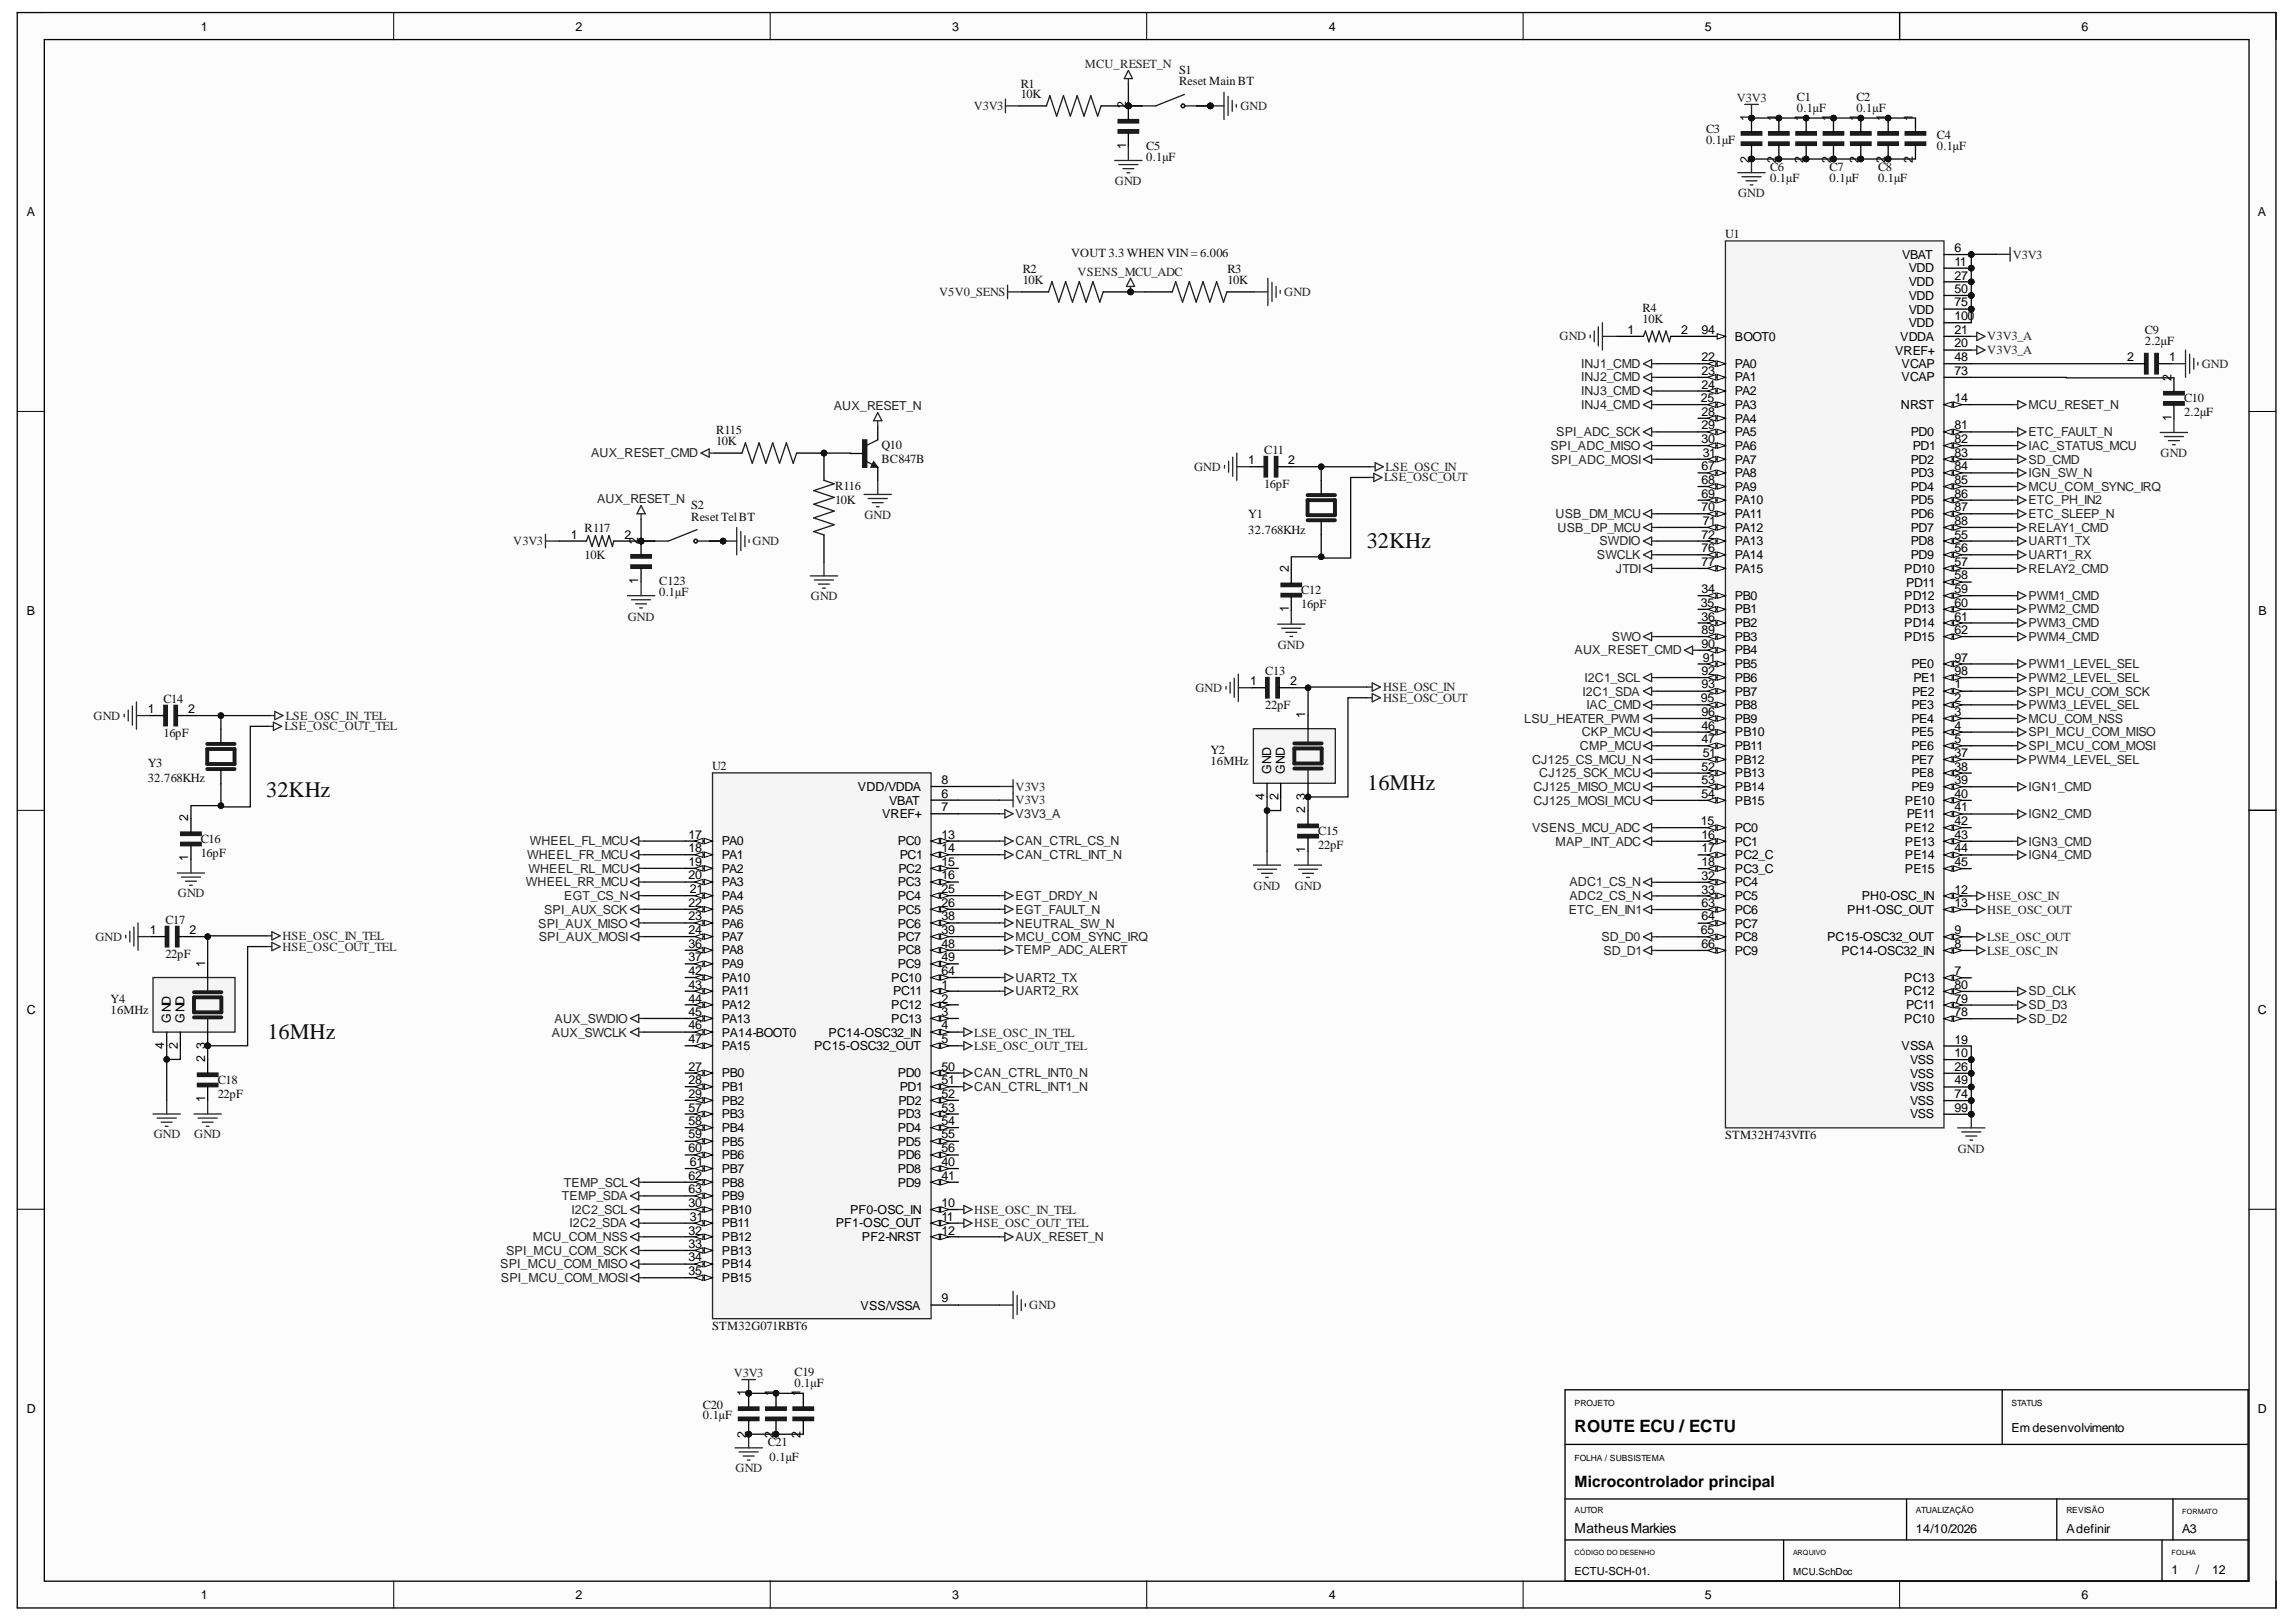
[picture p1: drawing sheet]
<svg xmlns="http://www.w3.org/2000/svg" width="297mm" height="210mm" viewBox="0 0 297 210" stroke-linecap="round" stroke-linejoin="round" font-family="sans-serif">
<defs><g id="words">
<g font-size="2.9" fill="#0e0e0e">
<text x="176.8" y="70.9">32KHz</text>
<text x="34.4" y="103.1">32KHz</text>
<text x="176.9" y="102.2">16MHz</text>
<text x="34.6" y="134.4">16MHz</text>
</g>
<text font-size="2.2" x="203.7" y="185.4">ROUTE ECU / ECTU</text>
<text font-size="2" x="203.7" y="192.5">Microcontrolador principal</text>
<text font-size="1.8" x="203.7" y="198.4">MatheusMarkies</text>
<g font-size="1.6">
<text x="26" y="4">1</text>
<text x="74.4" y="4">2</text>
<text x="123.2" y="4">3</text>
<text x="171.9" y="4">4</text>
<text x="220.5" y="4">5</text>
<text x="269.3" y="4">6</text>
<text x="145.7" y="14" transform="rotate(-90 145.7 14)">2</text>
<text x="226.3" y="15.6" transform="rotate(-90 226.3 15.6)">1</text>
<text x="229.8" y="15.6" transform="rotate(-90 229.8 15.6)">1</text>
<text x="233.3" y="15.6" transform="rotate(-90 233.3 15.6)">1</text>
<text x="236.9" y="15.6" transform="rotate(-90 236.9 15.6)">1</text>
<text x="240.4" y="15.6" transform="rotate(-90 240.4 15.6)">1</text>
<text x="243.9" y="15.6" transform="rotate(-90 243.9 15.6)">1</text>
<text x="247.4" y="15.6" transform="rotate(-90 247.4 15.6)">1</text>
<text x="145.7" y="19.3" transform="rotate(-90 145.7 19.3)">1</text>
<text x="226.3" y="21" transform="rotate(-90 226.3 21)">2</text>
<text x="229.8" y="21" transform="rotate(-90 229.8 21)">2</text>
<text x="233.3" y="21" transform="rotate(-90 233.3 21)">2</text>
<text x="236.9" y="21" transform="rotate(-90 236.9 21)">2</text>
<text x="240.4" y="21" transform="rotate(-90 240.4 21)">2</text>
<text x="243.9" y="21" transform="rotate(-90 243.9 21)">2</text>
<text x="247.4" y="21" transform="rotate(-90 247.4 21)">2</text>
<text x="3.5" y="28">A</text>
<text x="292.1" y="28">A</text>
<text x="246.1" y="33.5">VBAT</text>
<text x="246.9" y="35.2">VDD</text>
<text x="252.9" y="32.6">6</text>
<text x="252.9" y="34.4">11</text>
<text x="246.9" y="37">VDD</text>
<text x="246.9" y="38.8">VDD</text>
<text x="246.9" y="40.6">VDD</text>
<text x="252.9" y="36.2">27</text>
<text x="252.9" y="37.9">50</text>
<text x="252.9" y="39.6">75</text>
<text x="252.9" y="41.4">100</text>
<text x="210.6" y="43.2">1</text>
<text x="217.5" y="43.2">2</text>
<text x="220.1" y="43.2">94</text>
<text x="220.1" y="46.7">22</text>
<text x="224.4" y="44.1">BOOT0</text>
<text x="224.4" y="47.6">PA0</text>
<text x="245.2" y="45.9">VREF+</text>
<text x="245.8" y="44.1">VDDA</text>
<text x="246" y="47.6">VCAP</text>
<text x="246.9" y="42.3">VDD</text>
<text x="252.9" y="43.2">21</text>
<text x="252.9" y="45">20</text>
<text x="252.9" y="46.7">48</text>
<text x="275.2" y="46.7">2</text>
<text x="280.6" y="46.7">1</text>
<text x="220" y="52.1">25</text>
<text x="220.1" y="48.5">23</text>
<text x="220.1" y="50.3">24</text>
<text x="220.1" y="53.8">28</text>
<text x="224.4" y="49.4">PA1</text>
<text x="224.4" y="51.1">PA2</text>
<text x="224.4" y="52.9">PA3</text>
<text x="245.9" y="52.9">NRST</text>
<text x="246" y="49.4">VCAP</text>
<text x="252.9" y="48.5">73</text>
<text x="252.9" y="52.1">14</text>
<text x="280.9" y="49.3" transform="rotate(-90 280.9 49.3)">2</text>
<text x="220.1" y="55.5">29</text>
<text x="220.1" y="57.3">30</text>
<text x="220.3" y="59.1">31</text>
<text x="224.4" y="54.7">PA4</text>
<text x="224.4" y="56.5">PA5</text>
<text x="224.4" y="58.2">PA6</text>
<text x="247.2" y="56.5">PD0</text>
<text x="247.4" y="58.2">PD1</text>
<text x="252.9" y="55.5">81</text>
<text x="252.9" y="57.3">82</text>
<text x="252.9" y="59.1">83</text>
<text x="280.9" y="54.4" transform="rotate(-90 280.9 54.4)">1</text>
<text x="161.5" y="60.1">1</text>
<text x="166.7" y="60.1">2</text>
<text x="220.1" y="60.9">67</text>
<text x="220.1" y="62.6">68</text>
<text x="220.1" y="64.4">69</text>
<text x="224.4" y="60">PA7</text>
<text x="224.4" y="61.8">PA8</text>
<text x="224.4" y="63.5">PA9</text>
<text x="224.4" y="65.3">PA10</text>
<text x="247.2" y="60">PD2</text>
<text x="247.2" y="61.8">PD3</text>
<text x="247.2" y="63.5">PD4</text>
<text x="247.2" y="65.3">PD5</text>
<text x="252.9" y="60.9">84</text>
<text x="252.9" y="62.6">85</text>
<text x="252.9" y="64.4">86</text>
<text x="73.9" y="69.7">1</text>
<text x="80.8" y="69.7">2</text>
<text x="82.6" y="70.4" transform="rotate(-90 82.6 70.4)">2</text>
<text x="220.1" y="66.2">70</text>
<text x="220.1" y="69.7">72</text>
<text x="220.1" y="71.4">76</text>
<text x="220.3" y="68">71</text>
<text x="224.4" y="67">PA11</text>
<text x="224.4" y="68.8">PA12</text>
<text x="224.4" y="70.6">PA13</text>
<text x="247.2" y="67">PD6</text>
<text x="247.2" y="68.8">PD7</text>
<text x="247.2" y="70.6">PD8</text>
<text x="252.9" y="66.2">87</text>
<text x="252.9" y="68">88</text>
<text x="252.9" y="69.7">55</text>
<text x="252.9" y="71.4">56</text>
<text x="82.6" y="75.6" transform="rotate(-90 82.6 75.6)">1</text>
<text x="166.7" y="74" transform="rotate(-90 166.7 74)">2</text>
<text x="220.1" y="73.2">77</text>
<text x="220.1" y="76.7">34</text>
<text x="224.4" y="72.4">PA14</text>
<text x="224.4" y="74.1">PA15</text>
<text x="224.4" y="77.7">PB0</text>
<text x="246.3" y="74.1">PD10</text>
<text x="246.3" y="77.7">PD12</text>
<text x="246.6" y="75.9">PD11</text>
<text x="247.2" y="72.4">PD9</text>
<text x="252.9" y="73.2">57</text>
<text x="252.9" y="75">58</text>
<text x="252.9" y="76.7">59</text>
<text x="3.5" y="79.6">B</text>
<text x="166.7" y="79.2" transform="rotate(-90 166.7 79.2)">1</text>
<text x="220" y="78.5">35</text>
<text x="220.1" y="80.3">36</text>
<text x="220.1" y="82.1">89</text>
<text x="220.1" y="83.8">90</text>
<text x="224.4" y="79.4">PB1</text>
<text x="224.4" y="81.1">PB2</text>
<text x="224.4" y="82.9">PB3</text>
<text x="246.3" y="79.4">PD13</text>
<text x="246.3" y="81.1">PD14</text>
<text x="246.3" y="82.9">PD15</text>
<text x="252.9" y="78.5">60</text>
<text x="252.9" y="80.3">61</text>
<text x="252.9" y="82.1">62</text>
<text x="292.2" y="79.6">B</text>
<text x="161.8" y="88.7">1</text>
<text x="166.9" y="88.7">2</text>
<text x="220.1" y="87.3">92</text>
<text x="220.1" y="89.1">93</text>
<text x="220.3" y="85.6">91</text>
<text x="224.4" y="84.7">PB4</text>
<text x="224.4" y="86.5">PB5</text>
<text x="224.4" y="88.2">PB6</text>
<text x="247.3" y="86.5">PE0</text>
<text x="247.5" y="88.2">PE1</text>
<text x="252.9" y="85.6">97</text>
<text x="252.9" y="87.3">98</text>
<text x="252.9" y="89.1">1</text>
<text x="19.1" y="92.3">1</text>
<text x="24.4" y="92.3">2</text>
<text x="168.9" y="92.9" transform="rotate(-90 168.9 92.9)">1</text>
<text x="220" y="90.9">95</text>
<text x="220.1" y="92.6">96</text>
<text x="220.1" y="94.4">46</text>
<text x="224.4" y="90">PB7</text>
<text x="224.4" y="91.8">PB8</text>
<text x="224.4" y="93.6">PB9</text>
<text x="224.4" y="95.3">PB10</text>
<text x="247.3" y="91.8">PE3</text>
<text x="247.3" y="93.6">PE4</text>
<text x="247.3" y="95.3">PE5</text>
<text x="247.4" y="90">PE2</text>
<text x="252.9" y="90.9">2</text>
<text x="252.9" y="92.6">3</text>
<text x="252.9" y="94.4">4</text>
<text x="121.8" y="101.4">8</text>
<text x="164.5" y="100.2" transform="rotate(-90 164.5 100.2)">GND</text>
<text x="166.2" y="100.2" transform="rotate(-90 166.2 100.2)">GND</text>
<text x="220.1" y="96.2">47</text>
<text x="220.1" y="99.7">52</text>
<text x="220.1" y="101.5">53</text>
<text x="220.3" y="98">51</text>
<text x="224.4" y="97">PB11</text>
<text x="224.4" y="98.8">PB12</text>
<text x="224.4" y="100.6">PB13</text>
<text x="247.3" y="97">PE6</text>
<text x="247.3" y="98.8">PE7</text>
<text x="247.3" y="100.6">PE8</text>
<text x="252.9" y="96.2">5</text>
<text x="252.9" y="98">37</text>
<text x="252.9" y="99.7">38</text>
<text x="252.9" y="101.5">39</text>
<text x="24.4" y="106.3" transform="rotate(-90 24.4 106.3)">2</text>
<text x="111" y="102.4">VDD/VDDA</text>
<text x="114.1" y="105.8">VREF+</text>
<text x="115.1" y="104.1">VBAT</text>
<text x="121.8" y="103.2">6</text>
<text x="121.8" y="105">7</text>
<text x="163.6" y="103.5" transform="rotate(-90 163.6 103.5)">4</text>
<text x="165.4" y="103.5" transform="rotate(-90 165.4 103.5)">2</text>
<text x="168.9" y="105.2" transform="rotate(-90 168.9 105.2)">2</text>
<text x="168.9" y="103.5" transform="rotate(-90 168.9 103.5)">3</text>
<text x="220" y="106.8">15</text>
<text x="220.1" y="103.2">54</text>
<text x="224.4" y="102.4">PB14</text>
<text x="224.4" y="104.1">PB15</text>
<text x="224.4" y="107.7">PC0</text>
<text x="246.4" y="104.1">PE10</text>
<text x="246.4" y="107.7">PE12</text>
<text x="246.7" y="105.9">PE11</text>
<text x="247.3" y="102.4">PE9</text>
<text x="252.9" y="103.2">40</text>
<text x="252.9" y="105">41</text>
<text x="252.9" y="106.8">42</text>
<text x="24.4" y="111.4" transform="rotate(-90 24.4 111.4)">1</text>
<text x="89.1" y="108.5">17</text>
<text x="89.1" y="110.3">18</text>
<text x="89.1" y="112.1">19</text>
<text x="89.1" y="113.8">20</text>
<text x="93.4" y="109.4">PA0</text>
<text x="93.4" y="111.2">PA1</text>
<text x="93.4" y="112.9">PA2</text>
<text x="116.2" y="109.4">PC0</text>
<text x="116.2" y="112.9">PC2</text>
<text x="116.4" y="111.2">PC1</text>
<text x="121.8" y="108.5">13</text>
<text x="121.8" y="110.3">14</text>
<text x="121.8" y="112.1">15</text>
<text x="121.8" y="113.8">16</text>
<text x="168.9" y="110.4" transform="rotate(-90 168.9 110.4)">1</text>
<text x="220.1" y="108.5">16</text>
<text x="220.1" y="110.3">17</text>
<text x="220.1" y="112.1">18</text>
<text x="220.1" y="113.9">32</text>
<text x="224.4" y="109.5">PC1</text>
<text x="224.4" y="111.2">PC2_C</text>
<text x="224.4" y="112.9">PC3_C</text>
<text x="246.4" y="109.5">PE13</text>
<text x="246.4" y="111.2">PE14</text>
<text x="246.4" y="112.9">PE15</text>
<text x="252.9" y="108.5">43</text>
<text x="252.9" y="110.3">44</text>
<text x="252.9" y="112.1">45</text>
<text x="89.1" y="117.3">22</text>
<text x="89.1" y="119.1">23</text>
<text x="89.3" y="115.5">21</text>
<text x="93.4" y="114.7">PA3</text>
<text x="93.4" y="116.5">PA4</text>
<text x="93.4" y="118.3">PA5</text>
<text x="116.2" y="114.7">PC3</text>
<text x="116.2" y="116.5">PC4</text>
<text x="116.2" y="118.3">PC5</text>
<text x="121.8" y="115.5">25</text>
<text x="121.8" y="117.3">26</text>
<text x="121.8" y="119.1">38</text>
<text x="220.1" y="115.6">33</text>
<text x="220.1" y="117.4">63</text>
<text x="220.1" y="119.1">64</text>
<text x="224.4" y="114.7">PC4</text>
<text x="224.4" y="116.5">PC5</text>
<text x="224.4" y="118.3">PC6</text>
<text x="239" y="118.3">PH1-OSC_OUT</text>
<text x="240.9" y="116.5">PH0-OSC_IN</text>
<text x="252.9" y="115.6">12</text>
<text x="252.9" y="117.4">13</text>
<text x="19.4" y="120.9">1</text>
<text x="24.5" y="120.9">2</text>
<text x="26.6" y="125.1" transform="rotate(-90 26.6 125.1)">1</text>
<text x="89.1" y="120.9">24</text>
<text x="89.1" y="122.6">36</text>
<text x="89.1" y="124.4">37</text>
<text x="93.4" y="120">PA6</text>
<text x="93.4" y="121.7">PA7</text>
<text x="93.4" y="123.5">PA8</text>
<text x="93.4" y="125.3">PA9</text>
<text x="116.2" y="120">PC6</text>
<text x="116.2" y="121.7">PC7</text>
<text x="116.2" y="123.5">PC8</text>
<text x="116.2" y="125.3">PC9</text>
<text x="121.8" y="120.9">39</text>
<text x="121.8" y="122.6">48</text>
<text x="121.8" y="124.4">49</text>
<text x="220" y="120.9">65</text>
<text x="220.1" y="122.6">66</text>
<text x="224.4" y="120">PC7</text>
<text x="224.4" y="121.8">PC8</text>
<text x="224.4" y="123.6">PC9</text>
<text x="236.4" y="121.8">PC15-OSC32_OUT</text>
<text x="238.2" y="123.6">PC14-OSC32_IN</text>
<text x="252.9" y="120.9">9</text>
<text x="252.9" y="122.6">8</text>
<text x="3.5" y="131.3">C</text>
<text x="89.1" y="126.2">42</text>
<text x="89.1" y="128">43</text>
<text x="89.1" y="129.7">44</text>
<text x="89.1" y="131.4">45</text>
<text x="93.4" y="127">PA10</text>
<text x="93.4" y="128.8">PA11</text>
<text x="93.4" y="130.6">PA12</text>
<text x="115.3" y="127">PC10</text>
<text x="115.3" y="130.6">PC12</text>
<text x="115.6" y="128.8">PC11</text>
<text x="121.8" y="126.2">64</text>
<text x="121.8" y="128">1</text>
<text x="121.8" y="129.7">2</text>
<text x="121.8" y="131.4">3</text>
<text x="246.3" y="127">PC13</text>
<text x="246.3" y="128.8">PC12</text>
<text x="246.6" y="130.6">PC11</text>
<text x="252.9" y="126.2">7</text>
<text x="252.9" y="128">80</text>
<text x="252.9" y="129.7">79</text>
<text x="252.9" y="131.5">78</text>
<text x="292.1" y="131.3">C</text>
<text x="21.2" y="135.8" transform="rotate(-90 21.2 135.8)">4</text>
<text x="22.1" y="132.4" transform="rotate(-90 22.1 132.4)">GND</text>
<text x="23" y="135.8" transform="rotate(-90 23 135.8)">2</text>
<text x="23.9" y="132.4" transform="rotate(-90 23.9 132.4)">GND</text>
<text x="26.6" y="137.4" transform="rotate(-90 26.6 137.4)">2</text>
<text x="26.6" y="135.8" transform="rotate(-90 26.6 135.8)">3</text>
<text x="89.1" y="133.2">46</text>
<text x="89.1" y="135">47</text>
<text x="93.4" y="132.4">PA13</text>
<text x="93.4" y="134.1">PA14-BOOT0</text>
<text x="93.4" y="135.9">PA15</text>
<text x="105.3" y="135.9">PC15-OSC32_OUT</text>
<text x="107.2" y="134.1">PC14-OSC32_IN</text>
<text x="115.3" y="132.4">PC13</text>
<text x="121.8" y="133.2">4</text>
<text x="121.8" y="135">5</text>
<text x="246" y="135.9">VSSA</text>
<text x="246.3" y="132.4">PC10</text>
<text x="247.1" y="137.7">VSS</text>
<text x="252.9" y="135.1">19</text>
<text x="252.9" y="136.8">10</text>
<text x="26.6" y="142.6" transform="rotate(-90 26.6 142.6)">1</text>
<text x="89.1" y="138.5">27</text>
<text x="89.1" y="140.3">28</text>
<text x="89.1" y="142.1">29</text>
<text x="89.1" y="143.9">57</text>
<text x="93.4" y="139.4">PB0</text>
<text x="93.4" y="141.2">PB1</text>
<text x="93.4" y="142.9">PB2</text>
<text x="116.2" y="139.4">PD0</text>
<text x="116.2" y="142.9">PD2</text>
<text x="116.4" y="141.2">PD1</text>
<text x="121.8" y="138.5">50</text>
<text x="121.8" y="140.3">51</text>
<text x="121.8" y="142.1">52</text>
<text x="121.8" y="143.9">53</text>
<text x="247.1" y="139.5">VSS</text>
<text x="247.1" y="141.2">VSS</text>
<text x="247.1" y="143">VSS</text>
<text x="252.9" y="138.5">26</text>
<text x="252.9" y="140.3">49</text>
<text x="252.9" y="142.1">74</text>
<text x="252.9" y="143.9">99</text>
<text x="89.1" y="145.6">58</text>
<text x="89.1" y="147.3">59</text>
<text x="89.1" y="149.1">60</text>
<text x="93.4" y="144.7">PB3</text>
<text x="93.4" y="146.5">PB4</text>
<text x="93.4" y="148.3">PB5</text>
<text x="116.2" y="144.7">PD3</text>
<text x="116.2" y="146.5">PD4</text>
<text x="116.2" y="148.3">PD5</text>
<text x="121.8" y="145.6">54</text>
<text x="121.8" y="147.3">55</text>
<text x="121.8" y="149.1">56</text>
<text x="247.1" y="144.7">VSS</text>
<text x="89.1" y="152.7">62</text>
<text x="89.1" y="154.4">63</text>
<text x="89.3" y="150.9">61</text>
<text x="93.4" y="150">PB6</text>
<text x="93.4" y="151.8">PB7</text>
<text x="93.4" y="153.6">PB8</text>
<text x="93.4" y="155.3">PB9</text>
<text x="116.2" y="150">PD6</text>
<text x="116.2" y="151.8">PD8</text>
<text x="116.2" y="153.6">PD9</text>
<text x="121.8" y="150.9">40</text>
<text x="121.8" y="152.7">41</text>
<text x="89.1" y="156.2">30</text>
<text x="89.1" y="159.8">32</text>
<text x="89.1" y="161.5">33</text>
<text x="89.3" y="158">31</text>
<text x="93.4" y="157.1">PB10</text>
<text x="93.4" y="158.8">PB11</text>
<text x="93.4" y="160.6">PB12</text>
<text x="108.1" y="158.8">PF1-OSC_OUT</text>
<text x="110" y="157.1">PF0-OSC_IN</text>
<text x="111.5" y="160.6">PF2-NRST</text>
<text x="121.8" y="156.2">10</text>
<text x="121.8" y="158">11</text>
<text x="121.8" y="159.8">12</text>
<text x="89.1" y="163.2">34</text>
<text x="89.1" y="165">35</text>
<text x="93.4" y="162.4">PB13</text>
<text x="93.4" y="164.2">PB14</text>
<text x="93.4" y="165.9">PB15</text>
<text x="111.3" y="169.5">VSS/VSSA</text>
<text x="121.8" y="168.5">9</text>
<text x="3.5" y="182.8">D</text>
<text x="96.5" y="180.6" transform="rotate(-90 96.5 180.6)">1</text>
<text x="100.1" y="180.6" transform="rotate(-90 100.1 180.6)">1</text>
<text x="103.5" y="180.6" transform="rotate(-90 103.5 180.6)">1</text>
<text x="260.2" y="185.4">Emdesenvolvimento</text>
<text x="292.1" y="182.8">D</text>
<text x="96.5" y="186" transform="rotate(-90 96.5 186)">2</text>
<text x="100.1" y="186" transform="rotate(-90 100.1 186)">2</text>
<text x="103.5" y="186" transform="rotate(-90 103.5 186)">2</text>
<text x="247.9" y="198.4">14/10/2026</text>
<text x="267.3" y="198.4">Adefinir</text>
<text x="280.9" y="203.7">1</text>
<text x="282.3" y="198.4">A3</text>
<text x="284.1" y="203.7">/</text>
<text x="286.2" y="203.7">12</text>
<text x="26" y="206.9">1</text>
<text x="74.4" y="206.9">2</text>
<text x="123.2" y="206.9">3</text>
<text x="171.9" y="206.9">4</text>
<text x="220.5" y="206.9">5</text>
<text x="269.3" y="206.9">6</text>
</g>
<g font-size="1.6" fill="#0e0e0e">
<text x="132.1" y="11.3">R1</text>
<text x="152.5" y="9.6">S1</text>
<text x="152.5" y="11">Reset Main BT</text>
<text x="132.1" y="12.7">10K</text>
<text x="220.7" y="17.2">C3</text>
<text x="232.5" y="13.1">C1</text>
<text x="232.5" y="14.5">0.1µF</text>
<text x="240.2" y="13.1">C2</text>
<text x="240.2" y="14.5">0.1µF</text>
<text x="148.3" y="19.4">C5</text>
<text x="148.3" y="20.8">0.1µF</text>
<text x="220.7" y="18.7">0.1µF</text>
<text x="229" y="22.1">C6</text>
<text x="229" y="23.5">0.1µF</text>
<text x="236.7" y="22.1">C7</text>
<text x="236.7" y="23.5">0.1µF</text>
<text x="243" y="22.1">C8</text>
<text x="243" y="23.5">0.1µF</text>
<text x="250.6" y="18">C4</text>
<text x="250.6" y="19.4">0.1µF</text>
<text x="132.3" y="35.3">R2</text>
<text x="138.6" y="33.3">VOUT 3.3 WHEN VIN = 6.006</text>
<text x="158.8" y="35.3">R3</text>
<text x="223.2" y="30.8">U1</text>
<text x="132.3" y="36.8">10K</text>
<text x="158.8" y="36.8">10K</text>
<text x="212.5" y="40.4">R4</text>
<text x="212.5" y="41.8">10K</text>
<text x="277.5" y="43.3">C9</text>
<text x="277.5" y="44.6">2.2µF</text>
<text x="282.6" y="52.1">C10</text>
<text x="282.6" y="53.8">2.2µF</text>
<text x="92.6" y="56.2">R115</text>
<text x="92.6" y="57.6">10K</text>
<text x="114" y="58.2">Q10</text>
<text x="114" y="59.9">BC847B</text>
<text x="163.5" y="58.7">C11</text>
<text x="89.4" y="65.9">S2</text>
<text x="108" y="63.4">R116</text>
<text x="108" y="65.2">10K</text>
<text x="163.5" y="63.1">16pF</text>
<text x="75.6" y="68.8">R117</text>
<text x="89.4" y="67.4">Reset TelBT</text>
<text x="161.5" y="67">Y1</text>
<text x="161.5" y="69.1">32.768KHz</text>
<text x="75.6" y="72.4">10K</text>
<text x="85.3" y="75.7">C123</text>
<text x="85.3" y="77.1">0.1µF</text>
<text x="168.3" y="76.9">C12</text>
<text x="168.3" y="78.7">16pF</text>
<text x="163.7" y="87.3">C13</text>
<text x="21.1" y="91">C14</text>
<text x="21.1" y="95.3">16pF</text>
<text x="163.7" y="91.8">22pF</text>
<text x="19.1" y="99.2">Y3</text>
<text x="19.1" y="101.3">32.768KHz</text>
<text x="92.1" y="99.7">U2</text>
<text x="156.6" y="97.6">Y2</text>
<text x="156.6" y="99">16MHz</text>
<text x="26" y="109.1">C16</text>
<text x="26" y="110.9">16pF</text>
<text x="170.5" y="108.1">C15</text>
<text x="170.5" y="109.9">22pF</text>
<text x="21.4" y="119.5">C17</text>
<text x="21.4" y="124">22pF</text>
<text x="14.3" y="129.8">Y4</text>
<text x="14.3" y="131.2">16MHz</text>
<text x="28.2" y="140.3">C18</text>
<text x="28.2" y="142.1">22pF</text>
<text x="223.2" y="147.4">STM32H743VIT6</text>
<text x="92.1" y="172.1">STM32G071RBT6</text>
<text x="102.8" y="178.1">C19</text>
<text x="102.8" y="179.5">0.1µF</text>
<text x="90.9" y="182.3">C20</text>
<text x="90.9" y="183.7">0.1µF</text>
<text x="99.3" y="187.1">C21</text>
<text x="99.6" y="189">0.1µF</text>
</g>
<g font-size="1.6" fill="#262626">
<text x="140.3" y="8.8">MCU_RESET_N</text>
<text x="126" y="14.3">V3V3</text>
<text x="160.5" y="14.3">GND</text>
<text x="224.7" y="13.2">V3V3</text>
<text x="144.2" y="24">GND</text>
<text x="224.9" y="25.5">GND</text>
<text x="139.4" y="35.7">VSENS_MCU_ADC</text>
<text x="260.4" y="33.5">V3V3</text>
<text x="121.5" y="38.3">V5V0_SENS</text>
<text x="166.2" y="38.3">GND</text>
<text x="201.8" y="44">GND</text>
<text x="204.6" y="47.6">INJ1_CMD</text>
<text x="257.1" y="44">V3V3_A</text>
<text x="257.1" y="45.8">V3V3_A</text>
<text x="284.8" y="47.6">GND</text>
<text x="107.9" y="53.1">AUX_RESET_N</text>
<text x="204.6" y="49.4">INJ2_CMD</text>
<text x="204.6" y="51.1">INJ3_CMD</text>
<text x="204.6" y="52.9">INJ4_CMD</text>
<text x="262.4" y="52.9">MCU_RESET_N</text>
<text x="76.5" y="59.2">AUX_RESET_CMD</text>
<text x="200.6" y="58.2">SPI_ADC_MISO</text>
<text x="201.3" y="56.5">SPI_ADC_SCK</text>
<text x="262.4" y="56.5">ETC_FAULT_N</text>
<text x="262.4" y="58.2">IAC_STATUS_MCU</text>
<text x="279.5" y="59.2">GND</text>
<text x="77.2" y="65.1">AUX_RESET_N</text>
<text x="154.5" y="60.9">GND</text>
<text x="179.1" y="62.3">LSE_OSC_OUT</text>
<text x="179.3" y="60.9">LSE_OSC_IN</text>
<text x="200.7" y="60">SPI_ADC_MOSI</text>
<text x="262.4" y="65.3">ETC_PH_IN2</text>
<text x="262.4" y="61.8">IGN_SW_N</text>
<text x="262.4" y="60">SD_CMD</text>
<text x="262.4" y="63.5">MCU_COM_SYNC_IRQ</text>
<text x="66.4" y="70.6">V3V3</text>
<text x="97.4" y="70.6">GND</text>
<text x="111.8" y="67.2">GND</text>
<text x="201.3" y="67">USB_DM_MCU</text>
<text x="201.5" y="68.8">USB_DP_MCU</text>
<text x="206.9" y="70.6">SWDIO</text>
<text x="262.4" y="67">ETC_SLEEP_N</text>
<text x="262.4" y="68.8">RELAY1_CMD</text>
<text x="262.4" y="70.6">UART1_TX</text>
<text x="104.9" y="77.7">GND</text>
<text x="206.6" y="72.4">SWCLK</text>
<text x="209" y="74.1">JTDI</text>
<text x="262.4" y="77.7">PWM1_CMD</text>
<text x="262.4" y="74.1">RELAY2_CMD</text>
<text x="262.4" y="72.4">UART1_RX</text>
<text x="81.2" y="80.3">GND</text>
<text x="165.3" y="83.9">GND</text>
<text x="208.5" y="82.9">SWO</text>
<text x="262.4" y="79.4">PWM2_CMD</text>
<text x="262.4" y="81.1">PWM3_CMD</text>
<text x="262.4" y="82.9">PWM4_CMD</text>
<text x="154.6" y="89.5">GND</text>
<text x="178.9" y="89.4">HSE_OSC_IN</text>
<text x="203.7" y="84.7">AUX_RESET_CMD</text>
<text x="205" y="88.2">I2C1_SCL</text>
<text x="262.4" y="86.5">PWM1_LEVEL_SEL</text>
<text x="262.4" y="88.2">PWM2_LEVEL_SEL</text>
<text x="12.1" y="93.1">GND</text>
<text x="36.8" y="94.5">LSE_OSC_OUT_TEL</text>
<text x="37" y="93.1">LSE_OSC_IN_TEL</text>
<text x="178.9" y="90.9">HSE_OSC_OUT</text>
<text x="197.2" y="93.6">LSU_HEATER_PWM</text>
<text x="204.6" y="95.3">CKP_MCU</text>
<text x="204.7" y="90">I2C1_SDA</text>
<text x="205.2" y="91.8">IAC_CMD</text>
<text x="262.4" y="91.8">PWM3_LEVEL_SEL</text>
<text x="262.4" y="90">SPI_MCU_COM_SCK</text>
<text x="262.4" y="95.3">SPI_MCU_COM_MISO</text>
<text x="262.4" y="93.6">MCU_COM_NSS</text>
<text x="198.2" y="98.8">CJ125_CS_MCU_N</text>
<text x="199.1" y="100.6">CJ125_SCK_MCU</text>
<text x="204.4" y="97">CMP_MCU</text>
<text x="262.4" y="98.8">PWM4_LEVEL_SEL</text>
<text x="262.4" y="97">SPI_MCU_COM_MOSI</text>
<text x="131.4" y="105.8">V3V3_A</text>
<text x="131.4" y="102.4">V3V3</text>
<text x="131.4" y="104.1">V3V3</text>
<text x="198.2" y="107.7">VSENS_MCU_ADC</text>
<text x="198.4" y="104.1">CJ125_MOSI_MCU</text>
<text x="198.4" y="102.4">CJ125_MISO_MCU</text>
<text x="262.4" y="102.4">IGN1_CMD</text>
<text x="262.4" y="105.9">IGN2_CMD</text>
<text x="68.2" y="111.2">WHEEL_FR_MCU</text>
<text x="68.4" y="112.9">WHEEL_RL_MCU</text>
<text x="68.5" y="109.4">WHEEL_FL_MCU</text>
<text x="131.4" y="109.4">CAN_CTRL_CS_N</text>
<text x="131.4" y="111.2">CAN_CTRL_INT_N</text>
<text x="201.3" y="109.5">MAP_INT_ADC</text>
<text x="262.4" y="109.5">IGN3_CMD</text>
<text x="262.4" y="111.2">IGN4_CMD</text>
<text x="23" y="116.1">GND</text>
<text x="68" y="114.7">WHEEL_RR_MCU</text>
<text x="70.4" y="118.3">SPI_AUX_SCK</text>
<text x="73" y="116.5">EGT_CS_N</text>
<text x="131.4" y="116.5">EGT_DRDY_N</text>
<text x="131.4" y="118.3">EGT_FAULT_N</text>
<text x="162.2" y="115.1">GND</text>
<text x="167.5" y="115.1">GND</text>
<text x="203" y="118.3">ETC_EN_IN1</text>
<text x="203" y="114.7">ADC1_CS_N</text>
<text x="203" y="116.5">ADC2_CS_N</text>
<text x="257.1" y="118.3">HSE_OSC_OUT</text>
<text x="257.1" y="116.5">HSE_OSC_IN</text>
<text x="12.4" y="121.7">GND</text>
<text x="36.5" y="121.6">HSE_OSC_IN_TEL</text>
<text x="36.5" y="123.1">HSE_OSC_OUT_TEL</text>
<text x="69.6" y="120">SPI_AUX_MISO</text>
<text x="69.7" y="121.7">SPI_AUX_MOSI</text>
<text x="131.4" y="121.7">MCU_COM_SYNC_IRQ</text>
<text x="131.4" y="120">NEUTRAL_SW_N</text>
<text x="131.4" y="123.5">TEMP_ADC_ALERT</text>
<text x="207.2" y="121.8">SD_D0</text>
<text x="207.4" y="123.6">SD_D1</text>
<text x="257.1" y="121.8">LSE_OSC_OUT</text>
<text x="257.1" y="123.6">LSE_OSC_IN</text>
<text x="131.4" y="127">UART2_TX</text>
<text x="131.4" y="128.8">UART2_RX</text>
<text x="262.4" y="128.8">SD_CLK</text>
<text x="262.4" y="130.6">SD_D3</text>
<text x="71.4" y="134.1">AUX_SWCLK</text>
<text x="71.7" y="132.4">AUX_SWDIO</text>
<text x="126.1" y="135.9">LSE_OSC_OUT_TEL</text>
<text x="126.1" y="134.1">LSE_OSC_IN_TEL</text>
<text x="262.4" y="132.4">SD_D2</text>
<text x="126.1" y="139.4">CAN_CTRL_INT0_N</text>
<text x="126.1" y="141.2">CAN_CTRL_INT1_N</text>
<text x="19.9" y="147.3">GND</text>
<text x="25.1" y="147.3">GND</text>
<text x="253.3" y="149.2">GND</text>
<text x="72.7" y="155.3">TEMP_SDA</text>
<text x="72.9" y="153.6">TEMP_SCL</text>
<text x="68.9" y="160.6">MCU_COM_NSS</text>
<text x="73.7" y="158.8">I2C2_SDA</text>
<text x="73.9" y="157.1">I2C2_SCL</text>
<text x="126.1" y="158.8">HSE_OSC_OUT_TEL</text>
<text x="126.1" y="157.1">HSE_OSC_IN_TEL</text>
<text x="131.4" y="160.6">AUX_RESET_N</text>
<text x="64.7" y="164.2">SPI_MCU_COM_MISO</text>
<text x="64.8" y="165.9">SPI_MCU_COM_MOSI</text>
<text x="65.5" y="162.4">SPI_MCU_COM_SCK</text>
<text x="133.2" y="169.4">GND</text>
<text x="94.9" y="178.2">V3V3</text>
<text x="95.2" y="190.5">GND</text>
</g>
<text font-size="1.4" x="203.7" y="203.8">ECTU-SCH-01.</text>
<text font-size="1.3" x="232" y="203.8">MCU.SchDoc</text>
<g font-size="1.1">
<text x="203.7" y="181.9">PROJETO</text>
<text x="260.2" y="181.9">STATUS</text>
<text x="203.7" y="189">FOLHA / SUBSISTEMA</text>
<text x="203.7" y="195.9">AUTOR</text>
<text x="247.9" y="195.9">ATUALIZAÇÃO</text>
<text x="267.3" y="195.9">REVISÃO</text>
</g>
<g font-size=".9">
<text x="282.3" y="195.9">FORMATO</text>
<text x="203.7" y="201.2">CÓDIGO DO DESENHO</text>
<text x="232" y="201.2">ARQUIVO</text>
<text x="280.9" y="201.2">FOLHA</text>
</g>
</g></defs>
<g fill="#fcfcfc">
<path d="M2.2 1.6h292.3v206.5h-292.3z" fill-rule="evenodd"/>
<path d="M5.8 5.2h285.1v199.4h-285.1z" fill-rule="evenodd"/>
</g>
<g fill="none" stroke="#000" stroke-width=".13">
<path d="M2.2 1.6h3.6M50.9 1.6v3.6M99.6 1.6v3.6M148.3 1.6v3.6M197 1.6v3.6M245.8 1.6v3.6M290.9 1.6h3.6v3.6M2.2 53.2h3.6M290.9 53.3h3.6M2.2 104.9h3.6M290.9 104.9h3.6M2.2 156.5h3.6"/>
<path d="M290.9 156.5h3.6M50.9 204.6v3.5M99.6 204.6v3.5M148.4 204.6v3.5M197 204.6v3.5M245.8 204.6v3.5M294.5 204.6v3.5"/>
</g>
<g fill="none" stroke="#000" stroke-width=".17">
<path d="M2.2 1.6h292.2v206.5h-292.2zM5.7 5.1h285.3v199.5h-285.3zM245.8 1.6v3.5M291 104.9h3.5M202.5 179.9h88.3v24.7h-88.3zM259 179.9v7M202.5 186.9h88.3M202.5 194h88.3M202.5 199.3h88.3M230.8 199.3v5.3M246.7 194v5.3M266.1 194v5.3"/>
<path d="M279.7 199.3v5.3M281.1 194v5.3"/>
</g>
<path d="M253.3 146h3.5M253.8 146.5h2.5M254.3 147h1.4M254.9 147.5h.3M255 144.2v1.8" fill="none" stroke="#262626" stroke-width=".17"/>
<circle cx="255" cy="144.2" r=".35" fill="#0e0e0e"/>
<circle cx="255" cy="144.2" r=".35" fill="none" stroke="#0e0e0e" stroke-width=".13"/>
<circle cx="255" cy="32.9" r=".35" fill="#0e0e0e"/>
<circle cx="255" cy="32.9" r=".35" fill="none" stroke="#0e0e0e" stroke-width=".13"/>
<circle cx="255" cy="34.7" r=".35" fill="#0e0e0e"/>
<circle cx="255" cy="34.7" r=".35" fill="none" stroke="#0e0e0e" stroke-width=".13"/>
<circle cx="255" cy="36.5" r=".35" fill="#0e0e0e"/>
<circle cx="255" cy="36.5" r=".35" fill="none" stroke="#0e0e0e" stroke-width=".13"/>
<circle cx="255" cy="38.2" r=".35" fill="#0e0e0e"/>
<circle cx="255" cy="38.2" r=".35" fill="none" stroke="#0e0e0e" stroke-width=".13"/>
<circle cx="255" cy="40" r=".35" fill="#0e0e0e"/>
<circle cx="255" cy="40" r=".35" fill="none" stroke="#0e0e0e" stroke-width=".13"/>
<circle cx="255" cy="137.1" r=".35" fill="#0e0e0e"/>
<circle cx="255" cy="137.1" r=".35" fill="none" stroke="#0e0e0e" stroke-width=".13"/>
<circle cx="255" cy="138.9" r=".35" fill="#0e0e0e"/>
<circle cx="255" cy="138.9" r=".35" fill="none" stroke="#0e0e0e" stroke-width=".13"/>
<circle cx="255" cy="140.7" r=".35" fill="#0e0e0e"/>
<circle cx="255" cy="140.7" r=".35" fill="none" stroke="#0e0e0e" stroke-width=".13"/>
<circle cx="255" cy="142.4" r=".35" fill="#0e0e0e"/>
<circle cx="255" cy="142.4" r=".35" fill="none" stroke="#0e0e0e" stroke-width=".13"/>
<circle cx="255" cy="144.2" r=".35" fill="#0e0e0e"/>
<circle cx="255" cy="144.2" r=".35" fill="none" stroke="#0e0e0e" stroke-width=".13"/>
<path d="M223.2 31.2h28.3v114.8h-28.3z" fill-rule="evenodd" fill="#f5f5f5"/>
<path d="M223.2 31.2h28.3v114.8h-28.3z" fill="none" stroke="#262626" stroke-width=".17"/>
<path d="M219.7 43.5h3.5" fill="none" stroke="#000" stroke-width=".17"/>
<path d="M222.2 43.2l1 .3-1 .4z" fill="#fbfbfb"/>
<path d="M222.2 43.2l1 .3-1 .4z" fill="none" stroke="#000" stroke-width=".13"/>
<path d="M219.7 47.1h3.5" fill="none" stroke="#000" stroke-width=".17"/>
<path d="M222.2 46.7l1 .4-1 .3z" fill="#fbfbfb"/>
<path d="M222.2 46.7l1 .4-1 .3z" fill="none" stroke="#000" stroke-width=".13"/>
<path d="M220.9 47.1l1.1-.4v.7z" fill="#fbfbfb"/>
<path d="M220.9 47.1l1.1-.4v.7z" fill="none" stroke="#000" stroke-width=".13"/>
<path d="M219.7 48.8h3.5" fill="none" stroke="#000" stroke-width=".17"/>
<path d="M222.2 48.5l1 .3-1 .4z" fill="#fbfbfb"/>
<path d="M222.2 48.5l1 .3-1 .4z" fill="none" stroke="#000" stroke-width=".13"/>
<path d="M220.9 48.8l1.1-.3v.7z" fill="#fbfbfb"/>
<path d="M220.9 48.8l1.1-.3v.7z" fill="none" stroke="#000" stroke-width=".13"/>
<path d="M219.7 50.6h3.5" fill="none" stroke="#000" stroke-width=".17"/>
<path d="M222.2 50.2l1 .4-1 .3z" fill="#fbfbfb"/>
<path d="M222.2 50.2l1 .4-1 .3z" fill="none" stroke="#000" stroke-width=".13"/>
<path d="M220.9 50.6l1.1-.4v.7z" fill="#fbfbfb"/>
<path d="M220.9 50.6l1.1-.4v.7z" fill="none" stroke="#000" stroke-width=".13"/>
<path d="M219.7 52.4h3.5" fill="none" stroke="#000" stroke-width=".17"/>
<path d="M222.2 52l1 .4-1 .3z" fill="#fbfbfb"/>
<path d="M222.2 52l1 .4-1 .3z" fill="none" stroke="#000" stroke-width=".13"/>
<path d="M220.9 52.4l1.1-.4v.7z" fill="#fbfbfb"/>
<path d="M220.9 52.4l1.1-.4v.7z" fill="none" stroke="#000" stroke-width=".13"/>
<path d="M219.7 54.1h3.5" fill="none" stroke="#000" stroke-width=".17"/>
<path d="M222.2 53.8l1 .3-1 .4z" fill="#fbfbfb"/>
<path d="M222.2 53.8l1 .3-1 .4z" fill="none" stroke="#000" stroke-width=".13"/>
<path d="M220.9 54.1l1.1-.3v.7z" fill="#fbfbfb"/>
<path d="M220.9 54.1l1.1-.3v.7z" fill="none" stroke="#000" stroke-width=".13"/>
<path d="M219.7 55.9h3.5" fill="none" stroke="#000" stroke-width=".17"/>
<path d="M222.2 55.5l1 .4-1 .4z" fill="#fbfbfb"/>
<path d="M222.2 55.5l1 .4-1 .4z" fill="none" stroke="#000" stroke-width=".13"/>
<path d="M220.9 55.9l1.1-.4v.8z" fill="#fbfbfb"/>
<path d="M220.9 55.9l1.1-.4v.8z" fill="none" stroke="#000" stroke-width=".13"/>
<path d="M219.7 57.7h3.5" fill="none" stroke="#000" stroke-width=".17"/>
<path d="M222.2 57.3l1 .4-1 .3z" fill="#fbfbfb"/>
<path d="M222.2 57.3l1 .4-1 .3z" fill="none" stroke="#000" stroke-width=".13"/>
<path d="M220.9 57.7l1.1-.4v.7z" fill="#fbfbfb"/>
<path d="M220.9 57.7l1.1-.4v.7z" fill="none" stroke="#000" stroke-width=".13"/>
<path d="M219.7 59.4h3.5" fill="none" stroke="#000" stroke-width=".17"/>
<path d="M222.2 59.1l1 .3-1 .4z" fill="#fbfbfb"/>
<path d="M222.2 59.1l1 .3-1 .4z" fill="none" stroke="#000" stroke-width=".13"/>
<path d="M220.9 59.4l1.1-.3v.7z" fill="#fbfbfb"/>
<path d="M220.9 59.4l1.1-.3v.7z" fill="none" stroke="#000" stroke-width=".13"/>
<path d="M219.7 61.2h3.5" fill="none" stroke="#000" stroke-width=".17"/>
<path d="M222.2 60.8l1 .4-1 .3z" fill="#fbfbfb"/>
<path d="M222.2 60.8l1 .4-1 .3z" fill="none" stroke="#000" stroke-width=".13"/>
<path d="M220.9 61.2l1.1-.4v.7z" fill="#fbfbfb"/>
<path d="M220.9 61.2l1.1-.4v.7z" fill="none" stroke="#000" stroke-width=".13"/>
<path d="M219.7 63h3.5" fill="none" stroke="#000" stroke-width=".17"/>
<path d="M222.2 62.6l1 .4-1 .3z" fill="#fbfbfb"/>
<path d="M222.2 62.6l1 .4-1 .3z" fill="none" stroke="#000" stroke-width=".13"/>
<path d="M220.9 63l1.1-.4v.7z" fill="#fbfbfb"/>
<path d="M220.9 63l1.1-.4v.7z" fill="none" stroke="#000" stroke-width=".13"/>
<path d="M219.7 64.7h3.5" fill="none" stroke="#000" stroke-width=".17"/>
<path d="M222.2 64.4l1 .3-1 .4z" fill="#fbfbfb"/>
<path d="M222.2 64.4l1 .3-1 .4z" fill="none" stroke="#000" stroke-width=".13"/>
<path d="M220.9 64.7l1.1-.3v.7z" fill="#fbfbfb"/>
<path d="M220.9 64.7l1.1-.3v.7z" fill="none" stroke="#000" stroke-width=".13"/>
<path d="M219.7 66.5h3.5" fill="none" stroke="#000" stroke-width=".17"/>
<path d="M222.2 66.1l1 .4-1 .3z" fill="#fbfbfb"/>
<path d="M222.2 66.1l1 .4-1 .3z" fill="none" stroke="#000" stroke-width=".13"/>
<path d="M220.9 66.5l1.1-.4v.7z" fill="#fbfbfb"/>
<path d="M220.9 66.5l1.1-.4v.7z" fill="none" stroke="#000" stroke-width=".13"/>
<path d="M219.7 68.3h3.5" fill="none" stroke="#000" stroke-width=".17"/>
<path d="M222.2 67.9l1 .4-1 .3z" fill="#fbfbfb"/>
<path d="M222.2 67.9l1 .4-1 .3z" fill="none" stroke="#000" stroke-width=".13"/>
<path d="M220.9 68.3l1.1-.4v.7z" fill="#fbfbfb"/>
<path d="M220.9 68.3l1.1-.4v.7z" fill="none" stroke="#000" stroke-width=".13"/>
<path d="M219.7 70h3.5" fill="none" stroke="#000" stroke-width=".17"/>
<path d="M222.2 69.7l1 .3-1 .4z" fill="#fbfbfb"/>
<path d="M222.2 69.7l1 .3-1 .4z" fill="none" stroke="#000" stroke-width=".13"/>
<path d="M220.9 70l1.1-.3v.7z" fill="#fbfbfb"/>
<path d="M220.9 70l1.1-.3v.7z" fill="none" stroke="#000" stroke-width=".13"/>
<path d="M219.7 71.8h3.5" fill="none" stroke="#000" stroke-width=".17"/>
<path d="M222.2 71.4l1 .4-1 .3z" fill="#fbfbfb"/>
<path d="M222.2 71.4l1 .4-1 .3z" fill="none" stroke="#000" stroke-width=".13"/>
<path d="M220.9 71.8l1.1-.4v.7z" fill="#fbfbfb"/>
<path d="M220.9 71.8l1.1-.4v.7z" fill="none" stroke="#000" stroke-width=".13"/>
<path d="M219.7 73.6h3.5" fill="none" stroke="#000" stroke-width=".17"/>
<path d="M222.2 73.2l1 .4-1 .3z" fill="#fbfbfb"/>
<path d="M222.2 73.2l1 .4-1 .3z" fill="none" stroke="#000" stroke-width=".13"/>
<path d="M220.9 73.6l1.1-.4v.7z" fill="#fbfbfb"/>
<path d="M220.9 73.6l1.1-.4v.7z" fill="none" stroke="#000" stroke-width=".13"/>
<path d="M219.7 77.1h3.5" fill="none" stroke="#000" stroke-width=".17"/>
<path d="M222.2 76.7l1 .4-1 .3z" fill="#fbfbfb"/>
<path d="M222.2 76.7l1 .4-1 .3z" fill="none" stroke="#000" stroke-width=".13"/>
<path d="M220.9 77.1l1.1-.4v.7z" fill="#fbfbfb"/>
<path d="M220.9 77.1l1.1-.4v.7z" fill="none" stroke="#000" stroke-width=".13"/>
<path d="M219.7 78.9h3.5" fill="none" stroke="#000" stroke-width=".17"/>
<path d="M222.2 78.5l1 .4-1 .3z" fill="#fbfbfb"/>
<path d="M222.2 78.5l1 .4-1 .3z" fill="none" stroke="#000" stroke-width=".13"/>
<path d="M220.9 78.9l1.1-.4v.7z" fill="#fbfbfb"/>
<path d="M220.9 78.9l1.1-.4v.7z" fill="none" stroke="#000" stroke-width=".13"/>
<path d="M219.7 80.6h3.5" fill="none" stroke="#000" stroke-width=".17"/>
<path d="M222.2 80.3l1 .3-1 .4z" fill="#fbfbfb"/>
<path d="M222.2 80.3l1 .3-1 .4z" fill="none" stroke="#000" stroke-width=".13"/>
<path d="M220.9 80.6l1.1-.3v.7z" fill="#fbfbfb"/>
<path d="M220.9 80.6l1.1-.3v.7z" fill="none" stroke="#000" stroke-width=".13"/>
<path d="M219.7 82.4h3.5" fill="none" stroke="#000" stroke-width=".17"/>
<path d="M222.2 82l1 .4-1 .3z" fill="#fbfbfb"/>
<path d="M222.2 82l1 .4-1 .3z" fill="none" stroke="#000" stroke-width=".13"/>
<path d="M220.9 82.4l1.1-.4v.7z" fill="#fbfbfb"/>
<path d="M220.9 82.4l1.1-.4v.7z" fill="none" stroke="#000" stroke-width=".13"/>
<path d="M219.7 84.1h3.5" fill="none" stroke="#000" stroke-width=".17"/>
<path d="M222.2 83.8l1 .3-1 .4z" fill="#fbfbfb"/>
<path d="M222.2 83.8l1 .3-1 .4z" fill="none" stroke="#000" stroke-width=".13"/>
<path d="M220.9 84.1l1.1-.3v.7z" fill="#fbfbfb"/>
<path d="M220.9 84.1l1.1-.3v.7z" fill="none" stroke="#000" stroke-width=".13"/>
<path d="M219.7 85.9h3.5" fill="none" stroke="#000" stroke-width=".17"/>
<path d="M222.2 85.6l1 .3-1 .4z" fill="#fbfbfb"/>
<path d="M222.2 85.6l1 .3-1 .4z" fill="none" stroke="#000" stroke-width=".13"/>
<path d="M220.9 85.9l1.1-.3v.7z" fill="#fbfbfb"/>
<path d="M220.9 85.9l1.1-.3v.7z" fill="none" stroke="#000" stroke-width=".13"/>
<path d="M219.7 87.7h3.5" fill="none" stroke="#000" stroke-width=".17"/>
<path d="M222.2 87.3l1 .4-1 .3z" fill="#fbfbfb"/>
<path d="M222.2 87.3l1 .4-1 .3z" fill="none" stroke="#000" stroke-width=".13"/>
<path d="M220.9 87.7l1.1-.4v.7z" fill="#fbfbfb"/>
<path d="M220.9 87.7l1.1-.4v.7z" fill="none" stroke="#000" stroke-width=".13"/>
<path d="M219.7 89.5h3.5" fill="none" stroke="#000" stroke-width=".17"/>
<path d="M222.2 89.1l1 .4-1 .3z" fill="#fbfbfb"/>
<path d="M222.2 89.1l1 .4-1 .3z" fill="none" stroke="#000" stroke-width=".13"/>
<path d="M220.9 89.5l1.1-.4v.7z" fill="#fbfbfb"/>
<path d="M220.9 89.5l1.1-.4v.7z" fill="none" stroke="#000" stroke-width=".13"/>
<path d="M219.7 91.2h3.5" fill="none" stroke="#000" stroke-width=".17"/>
<path d="M222.2 90.9l1 .3-1 .4z" fill="#fbfbfb"/>
<path d="M222.2 90.9l1 .3-1 .4z" fill="none" stroke="#000" stroke-width=".13"/>
<path d="M220.9 91.2l1.1-.3v.7z" fill="#fbfbfb"/>
<path d="M220.9 91.2l1.1-.3v.7z" fill="none" stroke="#000" stroke-width=".13"/>
<path d="M219.7 93h3.5" fill="none" stroke="#000" stroke-width=".17"/>
<path d="M222.2 92.6l1 .4-1 .3z" fill="#fbfbfb"/>
<path d="M222.2 92.6l1 .4-1 .3z" fill="none" stroke="#000" stroke-width=".13"/>
<path d="M220.9 93l1.1-.4v.7z" fill="#fbfbfb"/>
<path d="M220.9 93l1.1-.4v.7z" fill="none" stroke="#000" stroke-width=".13"/>
<path d="M219.7 94.7h3.5" fill="none" stroke="#000" stroke-width=".17"/>
<path d="M222.2 94.4l1 .3-1 .4z" fill="#fbfbfb"/>
<path d="M222.2 94.4l1 .3-1 .4z" fill="none" stroke="#000" stroke-width=".13"/>
<path d="M220.9 94.7l1.1-.3v.7z" fill="#fbfbfb"/>
<path d="M220.9 94.7l1.1-.3v.7z" fill="none" stroke="#000" stroke-width=".13"/>
<path d="M219.7 96.5h3.5" fill="none" stroke="#000" stroke-width=".17"/>
<path d="M222.2 96.2l1 .3-1 .4z" fill="#fbfbfb"/>
<path d="M222.2 96.2l1 .3-1 .4z" fill="none" stroke="#000" stroke-width=".13"/>
<path d="M220.9 96.5l1.1-.3v.7z" fill="#fbfbfb"/>
<path d="M220.9 96.5l1.1-.3v.7z" fill="none" stroke="#000" stroke-width=".13"/>
<path d="M219.7 98.3h3.5" fill="none" stroke="#000" stroke-width=".17"/>
<path d="M222.2 97.9l1 .4-1 .3z" fill="#fbfbfb"/>
<path d="M222.2 97.9l1 .4-1 .3z" fill="none" stroke="#000" stroke-width=".13"/>
<path d="M220.9 98.3l1.1-.4v.7z" fill="#fbfbfb"/>
<path d="M220.9 98.3l1.1-.4v.7z" fill="none" stroke="#000" stroke-width=".13"/>
<path d="M219.7 100h3.5" fill="none" stroke="#000" stroke-width=".17"/>
<path d="M222.2 99.7l1 .3-1 .4z" fill="#fbfbfb"/>
<path d="M222.2 99.7l1 .3-1 .4z" fill="none" stroke="#000" stroke-width=".13"/>
<path d="M220.9 100l1.1-.3v.7z" fill="#fbfbfb"/>
<path d="M220.9 100l1.1-.3v.7z" fill="none" stroke="#000" stroke-width=".13"/>
<path d="M219.7 101.8h3.5" fill="none" stroke="#000" stroke-width=".17"/>
<path d="M222.2 101.5l1 .3-1 .4z" fill="#fbfbfb"/>
<path d="M222.2 101.5l1 .3-1 .4z" fill="none" stroke="#000" stroke-width=".13"/>
<path d="M220.9 101.8l1.1-.3v.7z" fill="#fbfbfb"/>
<path d="M220.9 101.8l1.1-.3v.7z" fill="none" stroke="#000" stroke-width=".13"/>
<path d="M219.7 103.6h3.5" fill="none" stroke="#000" stroke-width=".17"/>
<path d="M222.2 103.2l1 .4-1 .3z" fill="#fbfbfb"/>
<path d="M222.2 103.2l1 .4-1 .3z" fill="none" stroke="#000" stroke-width=".13"/>
<path d="M220.9 103.6l1.1-.4v.7z" fill="#fbfbfb"/>
<path d="M220.9 103.6l1.1-.4v.7z" fill="none" stroke="#000" stroke-width=".13"/>
<path d="M219.7 107.1h3.5" fill="none" stroke="#000" stroke-width=".17"/>
<path d="M222.2 106.8l1 .3-1 .4z" fill="#fbfbfb"/>
<path d="M222.2 106.8l1 .3-1 .4z" fill="none" stroke="#000" stroke-width=".13"/>
<path d="M220.9 107.1l1.1-.3v.7z" fill="#fbfbfb"/>
<path d="M220.9 107.1l1.1-.3v.7z" fill="none" stroke="#000" stroke-width=".13"/>
<path d="M219.7 108.9h3.5" fill="none" stroke="#000" stroke-width=".17"/>
<path d="M222.2 108.5l1 .4-1 .3z" fill="#fbfbfb"/>
<path d="M222.2 108.5l1 .4-1 .3z" fill="none" stroke="#000" stroke-width=".13"/>
<path d="M220.9 108.9l1.1-.4v.7z" fill="#fbfbfb"/>
<path d="M220.9 108.9l1.1-.4v.7z" fill="none" stroke="#000" stroke-width=".13"/>
<path d="M219.7 110.6h3.5" fill="none" stroke="#000" stroke-width=".17"/>
<path d="M222.2 110.3l1 .3-1 .4z" fill="#fbfbfb"/>
<path d="M222.2 110.3l1 .3-1 .4z" fill="none" stroke="#000" stroke-width=".13"/>
<path d="M220.9 110.6l1.1-.3v.7z" fill="#fbfbfb"/>
<path d="M220.9 110.6l1.1-.3v.7z" fill="none" stroke="#000" stroke-width=".13"/>
<path d="M219.7 112.4h3.5" fill="none" stroke="#000" stroke-width=".17"/>
<path d="M222.2 112.1l1 .3-1 .4z" fill="#fbfbfb"/>
<path d="M222.2 112.1l1 .3-1 .4z" fill="none" stroke="#000" stroke-width=".13"/>
<path d="M220.9 112.4l1.1-.3v.7z" fill="#fbfbfb"/>
<path d="M220.9 112.4l1.1-.3v.7z" fill="none" stroke="#000" stroke-width=".13"/>
<path d="M219.7 114.2h3.5" fill="none" stroke="#000" stroke-width=".17"/>
<path d="M222.2 113.8l1 .4-1 .3z" fill="#fbfbfb"/>
<path d="M222.2 113.8l1 .4-1 .3z" fill="none" stroke="#000" stroke-width=".13"/>
<path d="M220.9 114.2l1.1-.4v.7z" fill="#fbfbfb"/>
<path d="M220.9 114.2l1.1-.4v.7z" fill="none" stroke="#000" stroke-width=".13"/>
<path d="M219.7 115.9h3.5" fill="none" stroke="#000" stroke-width=".17"/>
<path d="M222.2 115.6l1 .3-1 .4z" fill="#fbfbfb"/>
<path d="M222.2 115.6l1 .3-1 .4z" fill="none" stroke="#000" stroke-width=".13"/>
<path d="M220.9 115.9l1.1-.3v.7z" fill="#fbfbfb"/>
<path d="M220.9 115.9l1.1-.3v.7z" fill="none" stroke="#000" stroke-width=".13"/>
<path d="M219.7 117.7h3.5" fill="none" stroke="#000" stroke-width=".17"/>
<path d="M222.2 117.4l1 .3-1 .4z" fill="#fbfbfb"/>
<path d="M222.2 117.4l1 .3-1 .4z" fill="none" stroke="#000" stroke-width=".13"/>
<path d="M220.9 117.7l1.1-.3v.7z" fill="#fbfbfb"/>
<path d="M220.9 117.7l1.1-.3v.7z" fill="none" stroke="#000" stroke-width=".13"/>
<path d="M219.7 119.5h3.5" fill="none" stroke="#000" stroke-width=".17"/>
<path d="M222.2 119.1l1 .4-1 .3z" fill="#fbfbfb"/>
<path d="M222.2 119.1l1 .4-1 .3z" fill="none" stroke="#000" stroke-width=".13"/>
<path d="M220.9 119.5l1.1-.4v.7z" fill="#fbfbfb"/>
<path d="M220.9 119.5l1.1-.4v.7z" fill="none" stroke="#000" stroke-width=".13"/>
<path d="M219.7 121.2h3.5" fill="none" stroke="#000" stroke-width=".17"/>
<path d="M222.2 120.9l1 .3-1 .4z" fill="#fbfbfb"/>
<path d="M222.2 120.9l1 .3-1 .4z" fill="none" stroke="#000" stroke-width=".13"/>
<path d="M220.9 121.2l1.1-.3v.7z" fill="#fbfbfb"/>
<path d="M220.9 121.2l1.1-.3v.7z" fill="none" stroke="#000" stroke-width=".13"/>
<path d="M219.7 123h3.5" fill="none" stroke="#000" stroke-width=".17"/>
<path d="M222.2 122.6l1 .4-1 .4z" fill="#fbfbfb"/>
<path d="M222.2 122.6l1 .4-1 .4z" fill="none" stroke="#000" stroke-width=".13"/>
<path d="M220.9 123l1.1-.4v.8z" fill="#fbfbfb"/>
<path d="M220.9 123l1.1-.4v.8z" fill="none" stroke="#000" stroke-width=".13"/>
<path d="M251.5 32.9h3.5" fill="none" stroke="#000" stroke-width=".17"/>
<circle cx="255" cy="32.9" r=".35" fill="#0e0e0e"/>
<circle cx="255" cy="32.9" r=".35" fill="none" stroke="#0e0e0e" stroke-width=".13"/>
<path d="M251.5 34.7h3.5" fill="none" stroke="#000" stroke-width=".17"/>
<circle cx="255" cy="34.7" r=".35" fill="#0e0e0e"/>
<circle cx="255" cy="34.7" r=".35" fill="none" stroke="#0e0e0e" stroke-width=".13"/>
<path d="M251.5 36.5h3.5" fill="none" stroke="#000" stroke-width=".17"/>
<circle cx="255" cy="36.5" r=".35" fill="#0e0e0e"/>
<circle cx="255" cy="36.5" r=".35" fill="none" stroke="#0e0e0e" stroke-width=".13"/>
<path d="M251.5 38.2h3.5" fill="none" stroke="#000" stroke-width=".17"/>
<circle cx="255" cy="38.2" r=".35" fill="#0e0e0e"/>
<circle cx="255" cy="38.2" r=".35" fill="none" stroke="#0e0e0e" stroke-width=".13"/>
<path d="M251.5 40h3.5" fill="none" stroke="#000" stroke-width=".17"/>
<circle cx="255" cy="40" r=".35" fill="#0e0e0e"/>
<circle cx="255" cy="40" r=".35" fill="none" stroke="#0e0e0e" stroke-width=".13"/>
<path d="M251.5 41.8h3.5M251.5 43.5h3.5M251.5 45.3h3.5M251.5 47.1h3.5M251.5 48.8h3.5M251.5 52.4h3.5" fill="none" stroke="#000" stroke-width=".17"/>
<path d="M251.5 52.4l1.1-.4v.7z" fill="#fbfbfb"/>
<path d="M251.5 52.4l1.1-.4v.7z" fill="none" stroke="#000" stroke-width=".13"/>
<path d="M252.7 52l1.1 .4-1.1 .3z" fill="#fbfbfb"/>
<path d="M252.7 52l1.1 .4-1.1 .3z" fill="none" stroke="#000" stroke-width=".13"/>
<path d="M251.5 55.9h3.5" fill="none" stroke="#000" stroke-width=".17"/>
<path d="M251.5 55.9l1.1-.4v.8z" fill="#fbfbfb"/>
<path d="M251.5 55.9l1.1-.4v.8z" fill="none" stroke="#000" stroke-width=".13"/>
<path d="M252.7 55.5l1.1 .4-1.1 .4z" fill="#fbfbfb"/>
<path d="M252.7 55.5l1.1 .4-1.1 .4z" fill="none" stroke="#000" stroke-width=".13"/>
<path d="M251.5 57.7h3.5" fill="none" stroke="#000" stroke-width=".17"/>
<path d="M251.5 57.7l1.1-.4v.7z" fill="#fbfbfb"/>
<path d="M251.5 57.7l1.1-.4v.7z" fill="none" stroke="#000" stroke-width=".13"/>
<path d="M252.7 57.3l1.1 .4-1.1 .3z" fill="#fbfbfb"/>
<path d="M252.7 57.3l1.1 .4-1.1 .3z" fill="none" stroke="#000" stroke-width=".13"/>
<path d="M251.5 59.4h3.5" fill="none" stroke="#000" stroke-width=".17"/>
<path d="M251.5 59.4l1.1-.3v.7z" fill="#fbfbfb"/>
<path d="M251.5 59.4l1.1-.3v.7z" fill="none" stroke="#000" stroke-width=".13"/>
<path d="M252.7 59.1l1.1 .3-1.1 .4z" fill="#fbfbfb"/>
<path d="M252.7 59.1l1.1 .3-1.1 .4z" fill="none" stroke="#000" stroke-width=".13"/>
<path d="M251.5 61.2h3.5" fill="none" stroke="#000" stroke-width=".17"/>
<path d="M251.5 61.2l1.1-.4v.7z" fill="#fbfbfb"/>
<path d="M251.5 61.2l1.1-.4v.7z" fill="none" stroke="#000" stroke-width=".13"/>
<path d="M252.7 60.8l1.1 .4-1.1 .3z" fill="#fbfbfb"/>
<path d="M252.7 60.8l1.1 .4-1.1 .3z" fill="none" stroke="#000" stroke-width=".13"/>
<path d="M251.5 63h3.5" fill="none" stroke="#000" stroke-width=".17"/>
<path d="M251.5 63l1.1-.4v.7z" fill="#fbfbfb"/>
<path d="M251.5 63l1.1-.4v.7z" fill="none" stroke="#000" stroke-width=".13"/>
<path d="M252.7 62.6l1.1 .4-1.1 .3z" fill="#fbfbfb"/>
<path d="M252.7 62.6l1.1 .4-1.1 .3z" fill="none" stroke="#000" stroke-width=".13"/>
<path d="M251.5 64.7h3.5" fill="none" stroke="#000" stroke-width=".17"/>
<path d="M251.5 64.7l1.1-.3v.7z" fill="#fbfbfb"/>
<path d="M251.5 64.7l1.1-.3v.7z" fill="none" stroke="#000" stroke-width=".13"/>
<path d="M252.7 64.4l1.1 .3-1.1 .4z" fill="#fbfbfb"/>
<path d="M252.7 64.4l1.1 .3-1.1 .4z" fill="none" stroke="#000" stroke-width=".13"/>
<path d="M251.5 66.5h3.5" fill="none" stroke="#000" stroke-width=".17"/>
<path d="M251.5 66.5l1.1-.4v.7z" fill="#fbfbfb"/>
<path d="M251.5 66.5l1.1-.4v.7z" fill="none" stroke="#000" stroke-width=".13"/>
<path d="M252.7 66.1l1.1 .4-1.1 .3z" fill="#fbfbfb"/>
<path d="M252.7 66.1l1.1 .4-1.1 .3z" fill="none" stroke="#000" stroke-width=".13"/>
<path d="M251.5 68.3h3.5" fill="none" stroke="#000" stroke-width=".17"/>
<path d="M251.5 68.3l1.1-.4v.7z" fill="#fbfbfb"/>
<path d="M251.5 68.3l1.1-.4v.7z" fill="none" stroke="#000" stroke-width=".13"/>
<path d="M252.7 67.9l1.1 .4-1.1 .3z" fill="#fbfbfb"/>
<path d="M252.7 67.9l1.1 .4-1.1 .3z" fill="none" stroke="#000" stroke-width=".13"/>
<path d="M251.5 70h3.5" fill="none" stroke="#000" stroke-width=".17"/>
<path d="M251.5 70l1.1-.3v.7z" fill="#fbfbfb"/>
<path d="M251.5 70l1.1-.3v.7z" fill="none" stroke="#000" stroke-width=".13"/>
<path d="M252.7 69.7l1.1 .3-1.1 .4z" fill="#fbfbfb"/>
<path d="M252.7 69.7l1.1 .3-1.1 .4z" fill="none" stroke="#000" stroke-width=".13"/>
<path d="M251.5 71.8h3.5" fill="none" stroke="#000" stroke-width=".17"/>
<path d="M251.5 71.8l1.1-.4v.7z" fill="#fbfbfb"/>
<path d="M251.5 71.8l1.1-.4v.7z" fill="none" stroke="#000" stroke-width=".13"/>
<path d="M252.7 71.4l1.1 .4-1.1 .3z" fill="#fbfbfb"/>
<path d="M252.7 71.4l1.1 .4-1.1 .3z" fill="none" stroke="#000" stroke-width=".13"/>
<path d="M251.5 73.6h3.5" fill="none" stroke="#000" stroke-width=".17"/>
<path d="M251.5 73.6l1.1-.4v.7z" fill="#fbfbfb"/>
<path d="M251.5 73.6l1.1-.4v.7z" fill="none" stroke="#000" stroke-width=".13"/>
<path d="M252.7 73.2l1.1 .4-1.1 .3z" fill="#fbfbfb"/>
<path d="M252.7 73.2l1.1 .4-1.1 .3z" fill="none" stroke="#000" stroke-width=".13"/>
<path d="M251.5 75.3h3.5" fill="none" stroke="#000" stroke-width=".17"/>
<path d="M251.5 75.3l1.1-.3v.7z" fill="#fbfbfb"/>
<path d="M251.5 75.3l1.1-.3v.7z" fill="none" stroke="#000" stroke-width=".13"/>
<path d="M252.7 75l1.1 .3-1.1 .4z" fill="#fbfbfb"/>
<path d="M252.7 75l1.1 .3-1.1 .4z" fill="none" stroke="#000" stroke-width=".13"/>
<path d="M251.5 77.1h3.5" fill="none" stroke="#000" stroke-width=".17"/>
<path d="M251.5 77.1l1.1-.4v.7z" fill="#fbfbfb"/>
<path d="M251.5 77.1l1.1-.4v.7z" fill="none" stroke="#000" stroke-width=".13"/>
<path d="M252.7 76.7l1.1 .4-1.1 .3z" fill="#fbfbfb"/>
<path d="M252.7 76.7l1.1 .4-1.1 .3z" fill="none" stroke="#000" stroke-width=".13"/>
<path d="M251.5 78.9h3.5" fill="none" stroke="#000" stroke-width=".17"/>
<path d="M251.5 78.9l1.1-.4v.7z" fill="#fbfbfb"/>
<path d="M251.5 78.9l1.1-.4v.7z" fill="none" stroke="#000" stroke-width=".13"/>
<path d="M252.7 78.5l1.1 .4-1.1 .3z" fill="#fbfbfb"/>
<path d="M252.7 78.5l1.1 .4-1.1 .3z" fill="none" stroke="#000" stroke-width=".13"/>
<path d="M251.5 80.6h3.5" fill="none" stroke="#000" stroke-width=".17"/>
<path d="M251.5 80.6l1.1-.3v.7z" fill="#fbfbfb"/>
<path d="M251.5 80.6l1.1-.3v.7z" fill="none" stroke="#000" stroke-width=".13"/>
<path d="M252.7 80.3l1.1 .3-1.1 .4z" fill="#fbfbfb"/>
<path d="M252.7 80.3l1.1 .3-1.1 .4z" fill="none" stroke="#000" stroke-width=".13"/>
<path d="M251.5 82.4h3.5" fill="none" stroke="#000" stroke-width=".17"/>
<path d="M251.5 82.4l1.1-.4v.7z" fill="#fbfbfb"/>
<path d="M251.5 82.4l1.1-.4v.7z" fill="none" stroke="#000" stroke-width=".13"/>
<path d="M252.7 82l1.1 .4-1.1 .3z" fill="#fbfbfb"/>
<path d="M252.7 82l1.1 .4-1.1 .3z" fill="none" stroke="#000" stroke-width=".13"/>
<path d="M251.5 85.9h3.5" fill="none" stroke="#000" stroke-width=".17"/>
<path d="M251.5 85.9l1.1-.3v.7z" fill="#fbfbfb"/>
<path d="M251.5 85.9l1.1-.3v.7z" fill="none" stroke="#000" stroke-width=".13"/>
<path d="M252.7 85.6l1.1 .3-1.1 .4z" fill="#fbfbfb"/>
<path d="M252.7 85.6l1.1 .3-1.1 .4z" fill="none" stroke="#000" stroke-width=".13"/>
<path d="M251.5 87.7h3.5" fill="none" stroke="#000" stroke-width=".17"/>
<path d="M251.5 87.7l1.1-.4v.7z" fill="#fbfbfb"/>
<path d="M251.5 87.7l1.1-.4v.7z" fill="none" stroke="#000" stroke-width=".13"/>
<path d="M252.7 87.3l1.1 .4-1.1 .3z" fill="#fbfbfb"/>
<path d="M252.7 87.3l1.1 .4-1.1 .3z" fill="none" stroke="#000" stroke-width=".13"/>
<path d="M251.5 89.5h3.5" fill="none" stroke="#000" stroke-width=".17"/>
<path d="M251.5 89.5l1.1-.4v.7z" fill="#fbfbfb"/>
<path d="M251.5 89.5l1.1-.4v.7z" fill="none" stroke="#000" stroke-width=".13"/>
<path d="M252.7 89.1l1.1 .4-1.1 .3z" fill="#fbfbfb"/>
<path d="M252.7 89.1l1.1 .4-1.1 .3z" fill="none" stroke="#000" stroke-width=".13"/>
<path d="M251.5 91.2h3.5" fill="none" stroke="#000" stroke-width=".17"/>
<path d="M251.5 91.2l1.1-.3v.7z" fill="#fbfbfb"/>
<path d="M251.5 91.2l1.1-.3v.7z" fill="none" stroke="#000" stroke-width=".13"/>
<path d="M252.7 90.9l1.1 .3-1.1 .4z" fill="#fbfbfb"/>
<path d="M252.7 90.9l1.1 .3-1.1 .4z" fill="none" stroke="#000" stroke-width=".13"/>
<path d="M251.5 93h3.5" fill="none" stroke="#000" stroke-width=".17"/>
<path d="M251.5 93l1.1-.4v.7z" fill="#fbfbfb"/>
<path d="M251.5 93l1.1-.4v.7z" fill="none" stroke="#000" stroke-width=".13"/>
<path d="M252.7 92.6l1.1 .4-1.1 .3z" fill="#fbfbfb"/>
<path d="M252.7 92.6l1.1 .4-1.1 .3z" fill="none" stroke="#000" stroke-width=".13"/>
<path d="M251.5 94.7h3.5" fill="none" stroke="#000" stroke-width=".17"/>
<path d="M251.5 94.7l1.1-.3v.7z" fill="#fbfbfb"/>
<path d="M251.5 94.7l1.1-.3v.7z" fill="none" stroke="#000" stroke-width=".13"/>
<path d="M252.7 94.4l1.1 .3-1.1 .4z" fill="#fbfbfb"/>
<path d="M252.7 94.4l1.1 .3-1.1 .4z" fill="none" stroke="#000" stroke-width=".13"/>
<path d="M251.5 96.5h3.5" fill="none" stroke="#000" stroke-width=".17"/>
<path d="M251.5 96.5l1.1-.3v.7z" fill="#fbfbfb"/>
<path d="M251.5 96.5l1.1-.3v.7z" fill="none" stroke="#000" stroke-width=".13"/>
<path d="M252.7 96.2l1.1 .3-1.1 .4z" fill="#fbfbfb"/>
<path d="M252.7 96.2l1.1 .3-1.1 .4z" fill="none" stroke="#000" stroke-width=".13"/>
<path d="M251.5 98.3h3.5" fill="none" stroke="#000" stroke-width=".17"/>
<path d="M251.5 98.3l1.1-.4v.7z" fill="#fbfbfb"/>
<path d="M251.5 98.3l1.1-.4v.7z" fill="none" stroke="#000" stroke-width=".13"/>
<path d="M252.7 97.9l1.1 .4-1.1 .3z" fill="#fbfbfb"/>
<path d="M252.7 97.9l1.1 .4-1.1 .3z" fill="none" stroke="#000" stroke-width=".13"/>
<path d="M251.5 100h3.5" fill="none" stroke="#000" stroke-width=".17"/>
<path d="M251.5 100l1.1-.3v.7z" fill="#fbfbfb"/>
<path d="M251.5 100l1.1-.3v.7z" fill="none" stroke="#000" stroke-width=".13"/>
<path d="M252.7 99.7l1.1 .3-1.1 .4z" fill="#fbfbfb"/>
<path d="M252.7 99.7l1.1 .3-1.1 .4z" fill="none" stroke="#000" stroke-width=".13"/>
<path d="M251.5 101.8h3.5" fill="none" stroke="#000" stroke-width=".17"/>
<path d="M251.5 101.8l1.1-.3v.7z" fill="#fbfbfb"/>
<path d="M251.5 101.8l1.1-.3v.7z" fill="none" stroke="#000" stroke-width=".13"/>
<path d="M252.7 101.5l1.1 .3-1.1 .4z" fill="#fbfbfb"/>
<path d="M252.7 101.5l1.1 .3-1.1 .4z" fill="none" stroke="#000" stroke-width=".13"/>
<path d="M251.5 103.6h3.5" fill="none" stroke="#000" stroke-width=".17"/>
<path d="M251.5 103.6l1.1-.4v.7z" fill="#fbfbfb"/>
<path d="M251.5 103.6l1.1-.4v.7z" fill="none" stroke="#000" stroke-width=".13"/>
<path d="M252.7 103.2l1.1 .4-1.1 .3z" fill="#fbfbfb"/>
<path d="M252.7 103.2l1.1 .4-1.1 .3z" fill="none" stroke="#000" stroke-width=".13"/>
<path d="M251.5 105.3h3.5" fill="none" stroke="#000" stroke-width=".17"/>
<path d="M251.5 105.3l1.1-.3v.7z" fill="#fbfbfb"/>
<path d="M251.5 105.3l1.1-.3v.7z" fill="none" stroke="#000" stroke-width=".13"/>
<path d="M252.7 105l1.1 .3-1.1 .4z" fill="#fbfbfb"/>
<path d="M252.7 105l1.1 .3-1.1 .4z" fill="none" stroke="#000" stroke-width=".13"/>
<path d="M251.5 107.1h3.5" fill="none" stroke="#000" stroke-width=".17"/>
<path d="M251.5 107.1l1.1-.3v.7z" fill="#fbfbfb"/>
<path d="M251.5 107.1l1.1-.3v.7z" fill="none" stroke="#000" stroke-width=".13"/>
<path d="M252.7 106.8l1.1 .3-1.1 .4z" fill="#fbfbfb"/>
<path d="M252.7 106.8l1.1 .3-1.1 .4z" fill="none" stroke="#000" stroke-width=".13"/>
<path d="M251.5 108.9h3.5" fill="none" stroke="#000" stroke-width=".17"/>
<path d="M251.5 108.9l1.1-.4v.7z" fill="#fbfbfb"/>
<path d="M251.5 108.9l1.1-.4v.7z" fill="none" stroke="#000" stroke-width=".13"/>
<path d="M252.7 108.5l1.1 .4-1.1 .3z" fill="#fbfbfb"/>
<path d="M252.7 108.5l1.1 .4-1.1 .3z" fill="none" stroke="#000" stroke-width=".13"/>
<path d="M251.5 110.6h3.5" fill="none" stroke="#000" stroke-width=".17"/>
<path d="M251.5 110.6l1.1-.3v.7z" fill="#fbfbfb"/>
<path d="M251.5 110.6l1.1-.3v.7z" fill="none" stroke="#000" stroke-width=".13"/>
<path d="M252.7 110.3l1.1 .3-1.1 .4z" fill="#fbfbfb"/>
<path d="M252.7 110.3l1.1 .3-1.1 .4z" fill="none" stroke="#000" stroke-width=".13"/>
<path d="M251.5 112.4h3.5" fill="none" stroke="#000" stroke-width=".17"/>
<path d="M251.5 112.4l1.1-.3v.7z" fill="#fbfbfb"/>
<path d="M251.5 112.4l1.1-.3v.7z" fill="none" stroke="#000" stroke-width=".13"/>
<path d="M252.7 112.1l1.1 .3-1.1 .4z" fill="#fbfbfb"/>
<path d="M252.7 112.1l1.1 .3-1.1 .4z" fill="none" stroke="#000" stroke-width=".13"/>
<path d="M251.5 115.9h3.5" fill="none" stroke="#000" stroke-width=".17"/>
<path d="M251.5 115.9l1.1-.3v.7z" fill="#fbfbfb"/>
<path d="M251.5 115.9l1.1-.3v.7z" fill="none" stroke="#000" stroke-width=".13"/>
<path d="M252.7 115.6l1.1 .3-1.1 .4z" fill="#fbfbfb"/>
<path d="M252.7 115.6l1.1 .3-1.1 .4z" fill="none" stroke="#000" stroke-width=".13"/>
<path d="M251.5 117.7h3.5" fill="none" stroke="#000" stroke-width=".17"/>
<path d="M251.5 117.7l1.1-.3v.7z" fill="#fbfbfb"/>
<path d="M251.5 117.7l1.1-.3v.7z" fill="none" stroke="#000" stroke-width=".13"/>
<path d="M252.7 117.4l1.1 .3-1.1 .4z" fill="#fbfbfb"/>
<path d="M252.7 117.4l1.1 .3-1.1 .4z" fill="none" stroke="#000" stroke-width=".13"/>
<path d="M251.5 121.2h3.5" fill="none" stroke="#000" stroke-width=".17"/>
<path d="M251.5 121.2l1.1-.3v.7z" fill="#fbfbfb"/>
<path d="M251.5 121.2l1.1-.3v.7z" fill="none" stroke="#000" stroke-width=".13"/>
<path d="M252.7 120.9l1.1 .3-1.1 .4z" fill="#fbfbfb"/>
<path d="M252.7 120.9l1.1 .3-1.1 .4z" fill="none" stroke="#000" stroke-width=".13"/>
<path d="M251.5 123h3.5" fill="none" stroke="#000" stroke-width=".17"/>
<path d="M251.5 123l1.1-.4v.8z" fill="#fbfbfb"/>
<path d="M251.5 123l1.1-.4v.8z" fill="none" stroke="#000" stroke-width=".13"/>
<path d="M252.7 122.6l1.1 .4-1.1 .4z" fill="#fbfbfb"/>
<path d="M252.7 122.6l1.1 .4-1.1 .4z" fill="none" stroke="#000" stroke-width=".13"/>
<path d="M251.5 126.5h3.5" fill="none" stroke="#000" stroke-width=".17"/>
<path d="M251.5 126.5l1.1-.3v.7z" fill="#fbfbfb"/>
<path d="M251.5 126.5l1.1-.3v.7z" fill="none" stroke="#000" stroke-width=".13"/>
<path d="M252.7 126.2l1.1 .3-1.1 .4z" fill="#fbfbfb"/>
<path d="M252.7 126.2l1.1 .3-1.1 .4z" fill="none" stroke="#000" stroke-width=".13"/>
<path d="M251.5 128.3h3.5" fill="none" stroke="#000" stroke-width=".17"/>
<path d="M251.5 128.3l1.1-.4v.8z" fill="#fbfbfb"/>
<path d="M251.5 128.3l1.1-.4v.8z" fill="none" stroke="#000" stroke-width=".13"/>
<path d="M252.7 127.9l1.1 .4-1.1 .4z" fill="#fbfbfb"/>
<path d="M252.7 127.9l1.1 .4-1.1 .4z" fill="none" stroke="#000" stroke-width=".13"/>
<path d="M251.5 130.1h3.5" fill="none" stroke="#000" stroke-width=".17"/>
<path d="M251.5 130.1l1.1-.4v.7z" fill="#fbfbfb"/>
<path d="M251.5 130.1l1.1-.4v.7z" fill="none" stroke="#000" stroke-width=".13"/>
<path d="M252.7 129.7l1.1 .4-1.1 .3z" fill="#fbfbfb"/>
<path d="M252.7 129.7l1.1 .4-1.1 .3z" fill="none" stroke="#000" stroke-width=".13"/>
<path d="M251.5 131.8h3.5" fill="none" stroke="#000" stroke-width=".17"/>
<path d="M251.5 131.8l1.1-.3v.7z" fill="#fbfbfb"/>
<path d="M251.5 131.8l1.1-.3v.7z" fill="none" stroke="#000" stroke-width=".13"/>
<path d="M252.7 131.5l1.1 .3-1.1 .4z" fill="#fbfbfb"/>
<path d="M252.7 131.5l1.1 .3-1.1 .4z" fill="none" stroke="#000" stroke-width=".13"/>
<path d="M251.5 135.4h3.5M251.5 137.1h3.5" fill="none" stroke="#000" stroke-width=".17"/>
<circle cx="255" cy="137.1" r=".35" fill="#0e0e0e"/>
<circle cx="255" cy="137.1" r=".35" fill="none" stroke="#0e0e0e" stroke-width=".13"/>
<path d="M251.5 138.9h3.5" fill="none" stroke="#000" stroke-width=".17"/>
<circle cx="255" cy="138.9" r=".35" fill="#0e0e0e"/>
<circle cx="255" cy="138.9" r=".35" fill="none" stroke="#0e0e0e" stroke-width=".13"/>
<path d="M251.5 140.7h3.5" fill="none" stroke="#000" stroke-width=".17"/>
<circle cx="255" cy="140.7" r=".35" fill="#0e0e0e"/>
<circle cx="255" cy="140.7" r=".35" fill="none" stroke="#0e0e0e" stroke-width=".13"/>
<path d="M251.5 142.4h3.5" fill="none" stroke="#000" stroke-width=".17"/>
<circle cx="255" cy="142.4" r=".35" fill="#0e0e0e"/>
<circle cx="255" cy="142.4" r=".35" fill="none" stroke="#0e0e0e" stroke-width=".13"/>
<path d="M251.5 144.2h3.5" fill="none" stroke="#000" stroke-width=".17"/>
<circle cx="255" cy="144.2" r=".35" fill="#0e0e0e"/>
<circle cx="255" cy="144.2" r=".35" fill="none" stroke="#0e0e0e" stroke-width=".13"/>
<path d="M258.3 32.9h1.8M260.1 32v1.8" fill="none" stroke="#262626" stroke-width=".17"/>
<circle cx="237.2" cy="15.3" r=".35" fill="#0e0e0e"/>
<circle cx="237.2" cy="15.3" r=".35" fill="none" stroke="#0e0e0e" stroke-width=".13"/>
<circle cx="237.2" cy="20.6" r=".35" fill="#0e0e0e"/>
<circle cx="237.2" cy="20.6" r=".35" fill="none" stroke="#0e0e0e" stroke-width=".13"/>
<path d="M235.9 17.3h2.6" fill="none" stroke="#1c1c1c" stroke-width=".43"/>
<path d="M235.9 17.1h2.6v.4h-2.6zM235.9 18.4h2.6v.4h-2.6z" fill="none" stroke="#1c1c1c" stroke-width=".17"/>
<path d="M235.9 18.6h2.6" fill="none" stroke="#1c1c1c" stroke-width=".44"/>
<path d="M237.2 15.3v1.8" fill="none" stroke="#000" stroke-width=".17"/>
<circle cx="237.2" cy="15.3" r=".35" fill="#0e0e0e"/>
<circle cx="237.2" cy="15.3" r=".35" fill="none" stroke="#0e0e0e" stroke-width=".13"/>
<path d="M237.2 18.8v1.8" fill="none" stroke="#000" stroke-width=".17"/>
<circle cx="237.2" cy="20.6" r=".35" fill="#0e0e0e"/>
<circle cx="237.2" cy="20.6" r=".35" fill="none" stroke="#0e0e0e" stroke-width=".13"/>
<circle cx="233.7" cy="15.3" r=".35" fill="#0e0e0e"/>
<circle cx="233.7" cy="15.3" r=".35" fill="none" stroke="#0e0e0e" stroke-width=".13"/>
<circle cx="233.7" cy="20.6" r=".35" fill="#0e0e0e"/>
<circle cx="233.7" cy="20.6" r=".35" fill="none" stroke="#0e0e0e" stroke-width=".13"/>
<path d="M232.3 17.3h2.7" fill="none" stroke="#1c1c1c" stroke-width=".43"/>
<path d="M232.3 17.1h2.7v.4h-2.7zM232.3 18.4h2.7v.4h-2.7z" fill="none" stroke="#1c1c1c" stroke-width=".17"/>
<path d="M232.3 18.6h2.7" fill="none" stroke="#1c1c1c" stroke-width=".44"/>
<path d="M233.7 15.3v1.8" fill="none" stroke="#000" stroke-width=".17"/>
<circle cx="233.7" cy="15.3" r=".35" fill="#0e0e0e"/>
<circle cx="233.7" cy="15.3" r=".35" fill="none" stroke="#0e0e0e" stroke-width=".13"/>
<path d="M233.7 18.8v1.8" fill="none" stroke="#000" stroke-width=".17"/>
<circle cx="233.7" cy="20.6" r=".35" fill="#0e0e0e"/>
<circle cx="233.7" cy="20.6" r=".35" fill="none" stroke="#0e0e0e" stroke-width=".13"/>
<circle cx="230.1" cy="15.3" r=".35" fill="#0e0e0e"/>
<circle cx="230.1" cy="15.3" r=".35" fill="none" stroke="#0e0e0e" stroke-width=".13"/>
<circle cx="230.1" cy="20.6" r=".35" fill="#0e0e0e"/>
<circle cx="230.1" cy="20.6" r=".35" fill="none" stroke="#0e0e0e" stroke-width=".13"/>
<path d="M228.8 17.3h2.7" fill="none" stroke="#1c1c1c" stroke-width=".43"/>
<path d="M228.8 17.1h2.7v.4h-2.7zM228.8 18.4h2.7v.4h-2.7z" fill="none" stroke="#1c1c1c" stroke-width=".17"/>
<path d="M228.8 18.6h2.7" fill="none" stroke="#1c1c1c" stroke-width=".44"/>
<path d="M230.1 15.3v1.8" fill="none" stroke="#000" stroke-width=".17"/>
<circle cx="230.1" cy="15.3" r=".35" fill="#0e0e0e"/>
<circle cx="230.1" cy="15.3" r=".35" fill="none" stroke="#0e0e0e" stroke-width=".13"/>
<path d="M230.1 18.8v1.8" fill="none" stroke="#000" stroke-width=".17"/>
<circle cx="230.1" cy="20.6" r=".35" fill="#0e0e0e"/>
<circle cx="230.1" cy="20.6" r=".35" fill="none" stroke="#0e0e0e" stroke-width=".13"/>
<circle cx="226.6" cy="15.3" r=".35" fill="#0e0e0e"/>
<circle cx="226.6" cy="15.3" r=".35" fill="none" stroke="#0e0e0e" stroke-width=".13"/>
<circle cx="226.6" cy="20.6" r=".35" fill="#0e0e0e"/>
<circle cx="226.6" cy="20.6" r=".35" fill="none" stroke="#0e0e0e" stroke-width=".13"/>
<path d="M225.3 17.3h2.6" fill="none" stroke="#1c1c1c" stroke-width=".43"/>
<path d="M225.3 17.1h2.6v.4h-2.6zM225.3 18.4h2.6v.4h-2.6z" fill="none" stroke="#1c1c1c" stroke-width=".17"/>
<path d="M225.3 18.6h2.6" fill="none" stroke="#1c1c1c" stroke-width=".44"/>
<path d="M226.6 15.3v1.8" fill="none" stroke="#000" stroke-width=".17"/>
<circle cx="226.6" cy="15.3" r=".35" fill="#0e0e0e"/>
<circle cx="226.6" cy="15.3" r=".35" fill="none" stroke="#0e0e0e" stroke-width=".13"/>
<path d="M226.6 18.8v1.8" fill="none" stroke="#000" stroke-width=".17"/>
<circle cx="226.6" cy="20.6" r=".35" fill="#0e0e0e"/>
<circle cx="226.6" cy="20.6" r=".35" fill="none" stroke="#0e0e0e" stroke-width=".13"/>
<circle cx="240.7" cy="15.3" r=".35" fill="#0e0e0e"/>
<circle cx="240.7" cy="15.3" r=".35" fill="none" stroke="#0e0e0e" stroke-width=".13"/>
<circle cx="240.7" cy="20.6" r=".35" fill="#0e0e0e"/>
<circle cx="240.7" cy="20.6" r=".35" fill="none" stroke="#0e0e0e" stroke-width=".13"/>
<path d="M239.4 17.3h2.7" fill="none" stroke="#1c1c1c" stroke-width=".43"/>
<path d="M239.4 17.1h2.7v.4h-2.7zM239.4 18.4h2.7v.4h-2.7z" fill="none" stroke="#1c1c1c" stroke-width=".17"/>
<path d="M239.4 18.6h2.7" fill="none" stroke="#1c1c1c" stroke-width=".44"/>
<path d="M240.7 15.3v1.8" fill="none" stroke="#000" stroke-width=".17"/>
<circle cx="240.7" cy="15.3" r=".35" fill="#0e0e0e"/>
<circle cx="240.7" cy="15.3" r=".35" fill="none" stroke="#0e0e0e" stroke-width=".13"/>
<path d="M240.7 18.8v1.8" fill="none" stroke="#000" stroke-width=".17"/>
<circle cx="240.7" cy="20.6" r=".35" fill="#0e0e0e"/>
<circle cx="240.7" cy="20.6" r=".35" fill="none" stroke="#0e0e0e" stroke-width=".13"/>
<circle cx="244.3" cy="15.3" r=".35" fill="#0e0e0e"/>
<circle cx="244.3" cy="15.3" r=".35" fill="none" stroke="#0e0e0e" stroke-width=".13"/>
<circle cx="244.3" cy="20.6" r=".35" fill="#0e0e0e"/>
<circle cx="244.3" cy="20.6" r=".35" fill="none" stroke="#0e0e0e" stroke-width=".13"/>
<path d="M242.9 17.3h2.7" fill="none" stroke="#1c1c1c" stroke-width=".43"/>
<path d="M242.9 17.1h2.7v.4h-2.7zM242.9 18.4h2.7v.4h-2.7z" fill="none" stroke="#1c1c1c" stroke-width=".17"/>
<path d="M242.9 18.6h2.7" fill="none" stroke="#1c1c1c" stroke-width=".44"/>
<path d="M244.3 15.3v1.8" fill="none" stroke="#000" stroke-width=".17"/>
<circle cx="244.3" cy="15.3" r=".35" fill="#0e0e0e"/>
<circle cx="244.3" cy="15.3" r=".35" fill="none" stroke="#0e0e0e" stroke-width=".13"/>
<path d="M244.3 18.8v1.8" fill="none" stroke="#000" stroke-width=".17"/>
<circle cx="244.3" cy="20.6" r=".35" fill="#0e0e0e"/>
<circle cx="244.3" cy="20.6" r=".35" fill="none" stroke="#0e0e0e" stroke-width=".13"/>
<path d="M246.5 17.3h2.6" fill="none" stroke="#1c1c1c" stroke-width=".43"/>
<path d="M246.5 17.1h2.6v.4h-2.6zM246.5 18.4h2.6v.4h-2.6z" fill="none" stroke="#1c1c1c" stroke-width=".17"/>
<path d="M246.5 18.6h2.6" fill="none" stroke="#1c1c1c" stroke-width=".44"/>
<path d="M247.8 15.3v1.8M247.8 18.8v1.8" fill="none" stroke="#000" stroke-width=".17"/>
<path d="M224.8 22.3h3.6M225.4 22.9h2.4M225.9 23.4h1.4M226.4 23.9h.4M226.6 20.6v1.7" fill="none" stroke="#262626" stroke-width=".17"/>
<circle cx="226.6" cy="20.6" r=".35" fill="#0e0e0e"/>
<circle cx="226.6" cy="20.6" r=".35" fill="none" stroke="#0e0e0e" stroke-width=".13"/>
<path d="M225.7 13.5h1.8M226.6 13.5v1.8" fill="none" stroke="#262626" stroke-width=".17"/>
<circle cx="226.6" cy="15.3" r=".35" fill="#0e0e0e"/>
<circle cx="226.6" cy="15.3" r=".35" fill="none" stroke="#0e0e0e" stroke-width=".13"/>
<circle cx="146" cy="13.7" r=".35" fill="#0e0e0e"/>
<circle cx="146" cy="13.7" r=".35" fill="none" stroke="#0e0e0e" stroke-width=".13"/>
<path d="M144.7 17h2.6M144.7 15.7h2.6" fill="none" stroke="#1c1c1c" stroke-width=".44"/>
<path d="M144.7 16.8h2.6v.4h-2.6zM144.7 15.5h2.6v.4h-2.6z" fill="none" stroke="#1c1c1c" stroke-width=".17"/>
<path d="M146 13.7v1.8M146 17.2v1.8" fill="none" stroke="#000" stroke-width=".17"/>
<circle cx="146" cy="13.7" r=".35" fill="#0e0e0e"/>
<circle cx="146" cy="13.7" r=".35" fill="none" stroke="#0e0e0e" stroke-width=".13"/>
<path d="M146 9.1l.5 1.1h-1zM146 10.2v.7M156.6 13.7h1.8M158.4 11.9v3.6M158.9 12.5v2.4M159.4 13v1.4M159.9 13.5v.4" fill="none" stroke="#262626" stroke-width=".17"/>
<circle cx="156.6" cy="13.7" r=".35" fill="#0e0e0e"/>
<circle cx="156.6" cy="13.7" r=".35" fill="none" stroke="#0e0e0e" stroke-width=".13"/>
<g fill="none" stroke="#262626" stroke-width=".17">
<path d="M146 19v1.8M144.2 20.8h3.5M144.7 21.3h2.5M145.3 21.8h1.4M145.8 22.4h.4M255 117.7h.7M255 115.9h.7M255.7 115.4l1.1 .5-1.1 .6zM255.7 117.2l1.1 .5-1.1 .5zM255 121.2h.7M255 123h.7M255.7 120.7l1.1 .5-1.1 .6z"/>
<path d="M255.7 122.5l1.1 .5-1.1 .5z"/>
</g>
<circle cx="146" cy="13.7" r=".35" fill="#0e0e0e"/>
<circle cx="146" cy="13.7" r=".35" fill="none" stroke="#0e0e0e" stroke-width=".13"/>
<circle cx="146" cy="13.7" r=".35" fill="#0e0e0e"/>
<circle cx="146" cy="13.7" r=".35" fill="none" stroke="#0e0e0e" stroke-width=".13"/>
<circle cx="156.6" cy="13.7" r=".35" fill="#0e0e0e"/>
<circle cx="156.6" cy="13.7" r=".35" fill="none" stroke="#0e0e0e" stroke-width=".13"/>
<circle cx="156.6" cy="13.7" r=".35" fill="#0e0e0e"/>
<circle cx="156.6" cy="13.7" r=".35" fill="none" stroke="#0e0e0e" stroke-width=".13"/>
<g fill="none" stroke="#1c1c1c" stroke-width=".17">
<path d="M153.2 12.2l-3.7 1.5h-1.8M153.3 13.7h1.5"/>
<circle cx="153.1" cy="13.7" r=".23"/>
</g>
<path d="M146 13.7h1.7" fill="none" stroke="#000" stroke-width=".17"/>
<circle cx="146" cy="13.7" r=".35" fill="#0e0e0e"/>
<circle cx="146" cy="13.7" r=".35" fill="none" stroke="#0e0e0e" stroke-width=".13"/>
<path d="M146 13.7h1.7" fill="none" stroke="#000" stroke-width=".17"/>
<circle cx="146" cy="13.7" r=".35" fill="#0e0e0e"/>
<circle cx="146" cy="13.7" r=".35" fill="none" stroke="#0e0e0e" stroke-width=".13"/>
<path d="M154.8 13.7h1.8" fill="none" stroke="#000" stroke-width=".17"/>
<circle cx="156.6" cy="13.7" r=".35" fill="#0e0e0e"/>
<circle cx="156.6" cy="13.7" r=".35" fill="none" stroke="#0e0e0e" stroke-width=".13"/>
<path d="M154.8 13.7h1.8" fill="none" stroke="#000" stroke-width=".17"/>
<circle cx="156.6" cy="13.7" r=".35" fill="#0e0e0e"/>
<circle cx="156.6" cy="13.7" r=".35" fill="none" stroke="#0e0e0e" stroke-width=".13"/>
<path d="M279.9 52.2h2.7" fill="none" stroke="#1c1c1c" stroke-width=".44"/>
<path d="M151.7 37.8l.4-1.4 .9 2.7 .9-2.7 .9 2.7 .8-2.7 .9 2.7 .9-2.7 .9 2.7 .4-1.3M279.9 52h2.7v.4h-2.7zM279.9 50.7h2.7v.4h-2.7z" fill="none" stroke="#1c1c1c" stroke-width=".17"/>
<path d="M279.9 50.9h2.7" fill="none" stroke="#1c1c1c" stroke-width=".43"/>
<path d="M148.1 37.8h3.6M158.7 37.8h3.6M281.2 48.9v1.8M281.2 52.4v1.8" fill="none" stroke="#000" stroke-width=".17"/>
<path d="M255 43.5h.7M255 45.3h.7M255.7 43l1.1 .5-1.1 .6zM255.7 44.8l1.1 .5-1.1 .5zM279.5 56h3.5M280 56.5h2.5M280.5 57h1.5M281.1 57.6h.3M281.2 54.2v1.8" fill="none" stroke="#262626" stroke-width=".17"/>
<circle cx="146.3" cy="37.8" r=".35" fill="#0e0e0e"/>
<circle cx="146.3" cy="37.8" r=".35" fill="none" stroke="#0e0e0e" stroke-width=".13"/>
<path d="M135.7 37.8l.4-1.4 .9 2.7 .9-2.7 .8 2.7 .9-2.7 .9 2.7 .9-2.7 .9 2.7 .4-1.3" fill="none" stroke="#1c1c1c" stroke-width=".17"/>
<path d="M132.1 37.8h3.6M142.7 37.8h3.6" fill="none" stroke="#000" stroke-width=".17"/>
<circle cx="146.3" cy="37.8" r=".35" fill="#0e0e0e"/>
<circle cx="146.3" cy="37.8" r=".35" fill="none" stroke="#0e0e0e" stroke-width=".13"/>
<path d="M146.3 36l.5 1.1h-1.1zM146.3 37.1v.7" fill="none" stroke="#262626" stroke-width=".17"/>
<circle cx="146.3" cy="37.8" r=".35" fill="#0e0e0e"/>
<circle cx="146.3" cy="37.8" r=".35" fill="none" stroke="#0e0e0e" stroke-width=".13"/>
<g fill="none" stroke="#262626" stroke-width=".17">
<path d="M130.3 37.8h1.8M130.3 36.9v1.8M162.3 37.8h1.7M164 36v3.5M164.6 36.5v2.5M165.1 37.1v1.4M165.6 37.6v.4M205.7 43.4v.3M206.2 42.8v1.4M206.8 42.3v2.5M207.3 41.8v3.5M207.3 43.5h1.8"/>
<path d="M281 47.1h1.7M282.7 45.3v3.5M283.3 45.8v2.5M283.8 46.4v1.4M284.3 46.9v.3"/>
</g>
<path d="M277.7 45.7v2.7M279 45.7v2.7" fill="none" stroke="#1c1c1c" stroke-width=".44"/>
<path d="M212.6 43.5l.3-.7 .4 1.4 .5-1.4 .4 1.4 .4-1.4 .5 1.4 .4-1.4 .5 1.4 .1-.7M277.4 45.7h.5v2.7h-.5zM278.8 45.7h.4v2.7h-.4z" fill="none" stroke="#1c1c1c" stroke-width=".17"/>
<path d="M209.1 43.5h3.5M216.1 43.5h3.6M275.7 47.1h1.7M279.2 47.1h1.8" fill="none" stroke="#000" stroke-width=".17"/>
<path d="M92.2 100h28.3v70.7h-28.3z" fill-rule="evenodd" fill="#f5f5f5"/>
<path d="M92.2 100h28.3v70.7h-28.3z" fill="none" stroke="#262626" stroke-width=".17"/>
<path d="M88.6 108.8h3.6" fill="none" stroke="#000" stroke-width=".17"/>
<path d="M91.1 108.5l1.1 .3-1.1 .4z" fill="#fbfbfb"/>
<path d="M91.1 108.5l1.1 .3-1.1 .4z" fill="none" stroke="#000" stroke-width=".13"/>
<path d="M89.9 108.8l1-.3v.7z" fill="#fbfbfb"/>
<path d="M89.9 108.8l1-.3v.7z" fill="none" stroke="#000" stroke-width=".13"/>
<path d="M88.6 110.6h3.6" fill="none" stroke="#000" stroke-width=".17"/>
<path d="M91.1 110.3l1.1 .3-1.1 .4z" fill="#fbfbfb"/>
<path d="M91.1 110.3l1.1 .3-1.1 .4z" fill="none" stroke="#000" stroke-width=".13"/>
<path d="M89.9 110.6l1-.3v.7z" fill="#fbfbfb"/>
<path d="M89.9 110.6l1-.3v.7z" fill="none" stroke="#000" stroke-width=".13"/>
<path d="M88.6 112.4h3.6" fill="none" stroke="#000" stroke-width=".17"/>
<path d="M91.1 112l1.1 .4-1.1 .3z" fill="#fbfbfb"/>
<path d="M91.1 112l1.1 .4-1.1 .3z" fill="none" stroke="#000" stroke-width=".13"/>
<path d="M89.9 112.4l1-.4v.7z" fill="#fbfbfb"/>
<path d="M89.9 112.4l1-.4v.7z" fill="none" stroke="#000" stroke-width=".13"/>
<path d="M88.6 114.1h3.6" fill="none" stroke="#000" stroke-width=".17"/>
<path d="M91.1 113.8l1.1 .3-1.1 .4z" fill="#fbfbfb"/>
<path d="M91.1 113.8l1.1 .3-1.1 .4z" fill="none" stroke="#000" stroke-width=".13"/>
<path d="M89.9 114.1l1-.3v.7z" fill="#fbfbfb"/>
<path d="M89.9 114.1l1-.3v.7z" fill="none" stroke="#000" stroke-width=".13"/>
<path d="M88.6 115.9h3.6" fill="none" stroke="#000" stroke-width=".17"/>
<path d="M91.1 115.6l1.1 .3-1.1 .4z" fill="#fbfbfb"/>
<path d="M91.1 115.6l1.1 .3-1.1 .4z" fill="none" stroke="#000" stroke-width=".13"/>
<path d="M89.9 115.9l1-.3v.7z" fill="#fbfbfb"/>
<path d="M89.9 115.9l1-.3v.7z" fill="none" stroke="#000" stroke-width=".13"/>
<path d="M88.6 117.7h3.6" fill="none" stroke="#000" stroke-width=".17"/>
<path d="M91.1 117.3l1.1 .4-1.1 .3z" fill="#fbfbfb"/>
<path d="M91.1 117.3l1.1 .4-1.1 .3z" fill="none" stroke="#000" stroke-width=".13"/>
<path d="M89.9 117.7l1-.4v.7z" fill="#fbfbfb"/>
<path d="M89.9 117.7l1-.4v.7z" fill="none" stroke="#000" stroke-width=".13"/>
<path d="M88.6 119.4h3.6" fill="none" stroke="#000" stroke-width=".17"/>
<path d="M91.1 119.1l1.1 .3-1.1 .4z" fill="#fbfbfb"/>
<path d="M91.1 119.1l1.1 .3-1.1 .4z" fill="none" stroke="#000" stroke-width=".13"/>
<path d="M89.9 119.4l1-.3v.7z" fill="#fbfbfb"/>
<path d="M89.9 119.4l1-.3v.7z" fill="none" stroke="#000" stroke-width=".13"/>
<path d="M88.6 121.2h3.6" fill="none" stroke="#000" stroke-width=".17"/>
<path d="M91.1 120.9l1.1 .3-1.1 .4z" fill="#fbfbfb"/>
<path d="M91.1 120.9l1.1 .3-1.1 .4z" fill="none" stroke="#000" stroke-width=".13"/>
<path d="M89.9 121.2l1-.3v.7z" fill="#fbfbfb"/>
<path d="M89.9 121.2l1-.3v.7z" fill="none" stroke="#000" stroke-width=".13"/>
<path d="M88.6 123h3.6" fill="none" stroke="#000" stroke-width=".17"/>
<path d="M91.1 122.6l1.1 .4-1.1 .3z" fill="#fbfbfb"/>
<path d="M91.1 122.6l1.1 .4-1.1 .3z" fill="none" stroke="#000" stroke-width=".13"/>
<path d="M89.9 123l1-.4v.7z" fill="#fbfbfb"/>
<path d="M89.9 123l1-.4v.7z" fill="none" stroke="#000" stroke-width=".13"/>
<path d="M88.6 124.7h3.6" fill="none" stroke="#000" stroke-width=".17"/>
<path d="M91.1 124.4l1.1 .3-1.1 .4z" fill="#fbfbfb"/>
<path d="M91.1 124.4l1.1 .3-1.1 .4z" fill="none" stroke="#000" stroke-width=".13"/>
<path d="M89.9 124.7l1-.3v.7z" fill="#fbfbfb"/>
<path d="M89.9 124.7l1-.3v.7z" fill="none" stroke="#000" stroke-width=".13"/>
<path d="M88.6 126.5h3.6" fill="none" stroke="#000" stroke-width=".17"/>
<path d="M91.1 126.2l1.1 .3-1.1 .4z" fill="#fbfbfb"/>
<path d="M91.1 126.2l1.1 .3-1.1 .4z" fill="none" stroke="#000" stroke-width=".13"/>
<path d="M89.9 126.5l1-.3v.7z" fill="#fbfbfb"/>
<path d="M89.9 126.5l1-.3v.7z" fill="none" stroke="#000" stroke-width=".13"/>
<path d="M88.6 128.3h3.6" fill="none" stroke="#000" stroke-width=".17"/>
<path d="M91.1 127.9l1.1 .4-1.1 .3z" fill="#fbfbfb"/>
<path d="M91.1 127.9l1.1 .4-1.1 .3z" fill="none" stroke="#000" stroke-width=".13"/>
<path d="M89.9 128.3l1-.4v.7z" fill="#fbfbfb"/>
<path d="M89.9 128.3l1-.4v.7z" fill="none" stroke="#000" stroke-width=".13"/>
<path d="M88.6 130h3.6" fill="none" stroke="#000" stroke-width=".17"/>
<path d="M91.1 129.7l1.1 .3-1.1 .4z" fill="#fbfbfb"/>
<path d="M91.1 129.7l1.1 .3-1.1 .4z" fill="none" stroke="#000" stroke-width=".13"/>
<path d="M89.9 130l1-.3v.7z" fill="#fbfbfb"/>
<path d="M89.9 130l1-.3v.7z" fill="none" stroke="#000" stroke-width=".13"/>
<path d="M88.6 131.8h3.6" fill="none" stroke="#000" stroke-width=".17"/>
<path d="M91.1 131.4l1.1 .4-1.1 .4z" fill="#fbfbfb"/>
<path d="M91.1 131.4l1.1 .4-1.1 .4z" fill="none" stroke="#000" stroke-width=".13"/>
<path d="M89.9 131.8l1-.4v.8z" fill="#fbfbfb"/>
<path d="M89.9 131.8l1-.4v.8z" fill="none" stroke="#000" stroke-width=".13"/>
<path d="M88.6 133.6h3.6" fill="none" stroke="#000" stroke-width=".17"/>
<path d="M91.1 133.2l1.1 .4-1.1 .3z" fill="#fbfbfb"/>
<path d="M91.1 133.2l1.1 .4-1.1 .3z" fill="none" stroke="#000" stroke-width=".13"/>
<path d="M89.9 133.6l1-.4v.7z" fill="#fbfbfb"/>
<path d="M89.9 133.6l1-.4v.7z" fill="none" stroke="#000" stroke-width=".13"/>
<path d="M88.6 135.3h3.6" fill="none" stroke="#000" stroke-width=".17"/>
<path d="M91.1 135l1.1 .3-1.1 .4z" fill="#fbfbfb"/>
<path d="M91.1 135l1.1 .3-1.1 .4z" fill="none" stroke="#000" stroke-width=".13"/>
<path d="M89.9 135.3l1-.3v.7z" fill="#fbfbfb"/>
<path d="M89.9 135.3l1-.3v.7z" fill="none" stroke="#000" stroke-width=".13"/>
<path d="M88.6 138.9h3.6" fill="none" stroke="#000" stroke-width=".17"/>
<path d="M91.1 138.5l1.1 .4-1.1 .3z" fill="#fbfbfb"/>
<path d="M91.1 138.5l1.1 .4-1.1 .3z" fill="none" stroke="#000" stroke-width=".13"/>
<path d="M89.9 138.9l1-.4v.7z" fill="#fbfbfb"/>
<path d="M89.9 138.9l1-.4v.7z" fill="none" stroke="#000" stroke-width=".13"/>
<path d="M88.6 140.6h3.6" fill="none" stroke="#000" stroke-width=".17"/>
<path d="M91.1 140.3l1.1 .3-1.1 .4z" fill="#fbfbfb"/>
<path d="M91.1 140.3l1.1 .3-1.1 .4z" fill="none" stroke="#000" stroke-width=".13"/>
<path d="M89.9 140.6l1-.3v.7z" fill="#fbfbfb"/>
<path d="M89.9 140.6l1-.3v.7z" fill="none" stroke="#000" stroke-width=".13"/>
<path d="M88.6 142.4h3.6" fill="none" stroke="#000" stroke-width=".17"/>
<path d="M91.1 142l1.1 .4-1.1 .4z" fill="#fbfbfb"/>
<path d="M91.1 142l1.1 .4-1.1 .4z" fill="none" stroke="#000" stroke-width=".13"/>
<path d="M89.9 142.4l1-.4v.8z" fill="#fbfbfb"/>
<path d="M89.9 142.4l1-.4v.8z" fill="none" stroke="#000" stroke-width=".13"/>
<path d="M88.6 144.2h3.6" fill="none" stroke="#000" stroke-width=".17"/>
<path d="M91.1 143.8l1.1 .4-1.1 .3z" fill="#fbfbfb"/>
<path d="M91.1 143.8l1.1 .4-1.1 .3z" fill="none" stroke="#000" stroke-width=".13"/>
<path d="M89.9 144.2l1-.4v.7z" fill="#fbfbfb"/>
<path d="M89.9 144.2l1-.4v.7z" fill="none" stroke="#000" stroke-width=".13"/>
<path d="M88.6 145.9h3.6" fill="none" stroke="#000" stroke-width=".17"/>
<path d="M91.1 145.6l1.1 .3-1.1 .4z" fill="#fbfbfb"/>
<path d="M91.1 145.6l1.1 .3-1.1 .4z" fill="none" stroke="#000" stroke-width=".13"/>
<path d="M89.9 145.9l1-.3v.7z" fill="#fbfbfb"/>
<path d="M89.9 145.9l1-.3v.7z" fill="none" stroke="#000" stroke-width=".13"/>
<path d="M88.6 147.7h3.6" fill="none" stroke="#000" stroke-width=".17"/>
<path d="M91.1 147.3l1.1 .4-1.1 .3z" fill="#fbfbfb"/>
<path d="M91.1 147.3l1.1 .4-1.1 .3z" fill="none" stroke="#000" stroke-width=".13"/>
<path d="M89.9 147.7l1-.4v.7z" fill="#fbfbfb"/>
<path d="M89.9 147.7l1-.4v.7z" fill="none" stroke="#000" stroke-width=".13"/>
<path d="M88.6 149.5h3.6" fill="none" stroke="#000" stroke-width=".17"/>
<path d="M91.1 149.1l1.1 .4-1.1 .3z" fill="#fbfbfb"/>
<path d="M91.1 149.1l1.1 .4-1.1 .3z" fill="none" stroke="#000" stroke-width=".13"/>
<path d="M89.9 149.5l1-.4v.7z" fill="#fbfbfb"/>
<path d="M89.9 149.5l1-.4v.7z" fill="none" stroke="#000" stroke-width=".13"/>
<path d="M88.6 151.2h3.6" fill="none" stroke="#000" stroke-width=".17"/>
<path d="M91.1 150.9l1.1 .3-1.1 .4z" fill="#fbfbfb"/>
<path d="M91.1 150.9l1.1 .3-1.1 .4z" fill="none" stroke="#000" stroke-width=".13"/>
<path d="M89.9 151.2l1-.3v.7z" fill="#fbfbfb"/>
<path d="M89.9 151.2l1-.3v.7z" fill="none" stroke="#000" stroke-width=".13"/>
<path d="M88.6 153h3.6" fill="none" stroke="#000" stroke-width=".17"/>
<path d="M91.1 152.6l1.1 .4-1.1 .3z" fill="#fbfbfb"/>
<path d="M91.1 152.6l1.1 .4-1.1 .3z" fill="none" stroke="#000" stroke-width=".13"/>
<path d="M89.9 153l1-.4v.7z" fill="#fbfbfb"/>
<path d="M89.9 153l1-.4v.7z" fill="none" stroke="#000" stroke-width=".13"/>
<path d="M88.6 154.8h3.6" fill="none" stroke="#000" stroke-width=".17"/>
<path d="M91.1 154.4l1.1 .4-1.1 .3z" fill="#fbfbfb"/>
<path d="M91.1 154.4l1.1 .4-1.1 .3z" fill="none" stroke="#000" stroke-width=".13"/>
<path d="M89.9 154.8l1-.4v.7z" fill="#fbfbfb"/>
<path d="M89.9 154.8l1-.4v.7z" fill="none" stroke="#000" stroke-width=".13"/>
<path d="M88.6 156.5h3.6" fill="none" stroke="#000" stroke-width=".17"/>
<path d="M91.1 156.2l1.1 .3-1.1 .4z" fill="#fbfbfb"/>
<path d="M91.1 156.2l1.1 .3-1.1 .4z" fill="none" stroke="#000" stroke-width=".13"/>
<path d="M89.9 156.5l1-.3v.7z" fill="#fbfbfb"/>
<path d="M89.9 156.5l1-.3v.7z" fill="none" stroke="#000" stroke-width=".13"/>
<path d="M88.6 158.3h3.6" fill="none" stroke="#000" stroke-width=".17"/>
<path d="M91.1 157.9l1.1 .4-1.1 .3z" fill="#fbfbfb"/>
<path d="M91.1 157.9l1.1 .4-1.1 .3z" fill="none" stroke="#000" stroke-width=".13"/>
<path d="M89.9 158.3l1-.4v.7z" fill="#fbfbfb"/>
<path d="M89.9 158.3l1-.4v.7z" fill="none" stroke="#000" stroke-width=".13"/>
<path d="M88.6 160.1h3.6" fill="none" stroke="#000" stroke-width=".17"/>
<path d="M91.1 159.7l1.1 .4-1.1 .3z" fill="#fbfbfb"/>
<path d="M91.1 159.7l1.1 .4-1.1 .3z" fill="none" stroke="#000" stroke-width=".13"/>
<path d="M89.9 160.1l1-.4v.7z" fill="#fbfbfb"/>
<path d="M89.9 160.1l1-.4v.7z" fill="none" stroke="#000" stroke-width=".13"/>
<path d="M88.6 161.8h3.6" fill="none" stroke="#000" stroke-width=".17"/>
<path d="M91.1 161.5l1.1 .3-1.1 .4z" fill="#fbfbfb"/>
<path d="M91.1 161.5l1.1 .3-1.1 .4z" fill="none" stroke="#000" stroke-width=".13"/>
<path d="M89.9 161.8l1-.3v.7z" fill="#fbfbfb"/>
<path d="M89.9 161.8l1-.3v.7z" fill="none" stroke="#000" stroke-width=".13"/>
<path d="M88.6 163.6h3.6" fill="none" stroke="#000" stroke-width=".17"/>
<path d="M91.1 163.2l1.1 .4-1.1 .3z" fill="#fbfbfb"/>
<path d="M91.1 163.2l1.1 .4-1.1 .3z" fill="none" stroke="#000" stroke-width=".13"/>
<path d="M89.9 163.6l1-.4v.7z" fill="#fbfbfb"/>
<path d="M89.9 163.6l1-.4v.7z" fill="none" stroke="#000" stroke-width=".13"/>
<path d="M88.6 165.4h3.6" fill="none" stroke="#000" stroke-width=".17"/>
<path d="M91.1 165l1.1 .4-1.1 .3z" fill="#fbfbfb"/>
<path d="M91.1 165l1.1 .4-1.1 .3z" fill="none" stroke="#000" stroke-width=".13"/>
<path d="M89.9 165.4l1-.4v.7z" fill="#fbfbfb"/>
<path d="M89.9 165.4l1-.4v.7z" fill="none" stroke="#000" stroke-width=".13"/>
<path d="M120.5 101.8h3.5M120.5 103.5h3.5M120.5 105.3h3.5M120.5 108.8h3.5" fill="none" stroke="#000" stroke-width=".17"/>
<path d="M120.5 108.8l1-.3v.7z" fill="#fbfbfb"/>
<path d="M120.5 108.8l1-.3v.7z" fill="none" stroke="#000" stroke-width=".13"/>
<path d="M121.7 108.5l1.1 .3-1.1 .4z" fill="#fbfbfb"/>
<path d="M121.7 108.5l1.1 .3-1.1 .4z" fill="none" stroke="#000" stroke-width=".13"/>
<path d="M120.5 110.6h3.5" fill="none" stroke="#000" stroke-width=".17"/>
<path d="M120.5 110.6l1-.3v.7z" fill="#fbfbfb"/>
<path d="M120.5 110.6l1-.3v.7z" fill="none" stroke="#000" stroke-width=".13"/>
<path d="M121.7 110.3l1.1 .3-1.1 .4z" fill="#fbfbfb"/>
<path d="M121.7 110.3l1.1 .3-1.1 .4z" fill="none" stroke="#000" stroke-width=".13"/>
<path d="M120.5 112.4h3.5" fill="none" stroke="#000" stroke-width=".17"/>
<path d="M120.5 112.4l1-.4v.7z" fill="#fbfbfb"/>
<path d="M120.5 112.4l1-.4v.7z" fill="none" stroke="#000" stroke-width=".13"/>
<path d="M121.7 112l1.1 .4-1.1 .3z" fill="#fbfbfb"/>
<path d="M121.7 112l1.1 .4-1.1 .3z" fill="none" stroke="#000" stroke-width=".13"/>
<path d="M120.5 114.1h3.5" fill="none" stroke="#000" stroke-width=".17"/>
<path d="M120.5 114.1l1-.3v.7z" fill="#fbfbfb"/>
<path d="M120.5 114.1l1-.3v.7z" fill="none" stroke="#000" stroke-width=".13"/>
<path d="M121.7 113.8l1.1 .3-1.1 .4z" fill="#fbfbfb"/>
<path d="M121.7 113.8l1.1 .3-1.1 .4z" fill="none" stroke="#000" stroke-width=".13"/>
<path d="M120.5 115.9h3.5" fill="none" stroke="#000" stroke-width=".17"/>
<path d="M120.5 115.9l1-.3v.7z" fill="#fbfbfb"/>
<path d="M120.5 115.9l1-.3v.7z" fill="none" stroke="#000" stroke-width=".13"/>
<path d="M121.7 115.6l1.1 .3-1.1 .4z" fill="#fbfbfb"/>
<path d="M121.7 115.6l1.1 .3-1.1 .4z" fill="none" stroke="#000" stroke-width=".13"/>
<path d="M120.5 117.7h3.5" fill="none" stroke="#000" stroke-width=".17"/>
<path d="M120.5 117.7l1-.4v.7z" fill="#fbfbfb"/>
<path d="M120.5 117.7l1-.4v.7z" fill="none" stroke="#000" stroke-width=".13"/>
<path d="M121.7 117.3l1.1 .4-1.1 .3z" fill="#fbfbfb"/>
<path d="M121.7 117.3l1.1 .4-1.1 .3z" fill="none" stroke="#000" stroke-width=".13"/>
<path d="M120.5 119.4h3.5" fill="none" stroke="#000" stroke-width=".17"/>
<path d="M120.5 119.4l1-.3v.7z" fill="#fbfbfb"/>
<path d="M120.5 119.4l1-.3v.7z" fill="none" stroke="#000" stroke-width=".13"/>
<path d="M121.7 119.1l1.1 .3-1.1 .4z" fill="#fbfbfb"/>
<path d="M121.7 119.1l1.1 .3-1.1 .4z" fill="none" stroke="#000" stroke-width=".13"/>
<path d="M120.5 121.2h3.5" fill="none" stroke="#000" stroke-width=".17"/>
<path d="M120.5 121.2l1-.3v.7z" fill="#fbfbfb"/>
<path d="M120.5 121.2l1-.3v.7z" fill="none" stroke="#000" stroke-width=".13"/>
<path d="M121.7 120.9l1.1 .3-1.1 .4z" fill="#fbfbfb"/>
<path d="M121.7 120.9l1.1 .3-1.1 .4z" fill="none" stroke="#000" stroke-width=".13"/>
<path d="M120.5 123h3.5" fill="none" stroke="#000" stroke-width=".17"/>
<path d="M120.5 123l1-.4v.7z" fill="#fbfbfb"/>
<path d="M120.5 123l1-.4v.7z" fill="none" stroke="#000" stroke-width=".13"/>
<path d="M121.7 122.6l1.1 .4-1.1 .3z" fill="#fbfbfb"/>
<path d="M121.7 122.6l1.1 .4-1.1 .3z" fill="none" stroke="#000" stroke-width=".13"/>
<path d="M120.5 124.7h3.5" fill="none" stroke="#000" stroke-width=".17"/>
<path d="M120.5 124.7l1-.3v.7z" fill="#fbfbfb"/>
<path d="M120.5 124.7l1-.3v.7z" fill="none" stroke="#000" stroke-width=".13"/>
<path d="M121.7 124.4l1.1 .3-1.1 .4z" fill="#fbfbfb"/>
<path d="M121.7 124.4l1.1 .3-1.1 .4z" fill="none" stroke="#000" stroke-width=".13"/>
<path d="M120.5 126.5h3.5" fill="none" stroke="#000" stroke-width=".17"/>
<path d="M120.5 126.5l1-.3v.7z" fill="#fbfbfb"/>
<path d="M120.5 126.5l1-.3v.7z" fill="none" stroke="#000" stroke-width=".13"/>
<path d="M121.7 126.2l1.1 .3-1.1 .4z" fill="#fbfbfb"/>
<path d="M121.7 126.2l1.1 .3-1.1 .4z" fill="none" stroke="#000" stroke-width=".13"/>
<path d="M120.5 128.3h3.5" fill="none" stroke="#000" stroke-width=".17"/>
<path d="M120.5 128.3l1-.4v.7z" fill="#fbfbfb"/>
<path d="M120.5 128.3l1-.4v.7z" fill="none" stroke="#000" stroke-width=".13"/>
<path d="M121.7 127.9l1.1 .4-1.1 .3z" fill="#fbfbfb"/>
<path d="M121.7 127.9l1.1 .4-1.1 .3z" fill="none" stroke="#000" stroke-width=".13"/>
<path d="M120.5 130h3.5" fill="none" stroke="#000" stroke-width=".17"/>
<path d="M120.5 130l1-.3v.7z" fill="#fbfbfb"/>
<path d="M120.5 130l1-.3v.7z" fill="none" stroke="#000" stroke-width=".13"/>
<path d="M121.7 129.7l1.1 .3-1.1 .4z" fill="#fbfbfb"/>
<path d="M121.7 129.7l1.1 .3-1.1 .4z" fill="none" stroke="#000" stroke-width=".13"/>
<path d="M120.5 131.8h3.5" fill="none" stroke="#000" stroke-width=".17"/>
<path d="M120.5 131.8l1-.4v.8z" fill="#fbfbfb"/>
<path d="M120.5 131.8l1-.4v.8z" fill="none" stroke="#000" stroke-width=".13"/>
<path d="M121.7 131.4l1.1 .4-1.1 .4z" fill="#fbfbfb"/>
<path d="M121.7 131.4l1.1 .4-1.1 .4z" fill="none" stroke="#000" stroke-width=".13"/>
<path d="M120.5 133.6h3.5" fill="none" stroke="#000" stroke-width=".17"/>
<path d="M120.5 133.6l1-.4v.7z" fill="#fbfbfb"/>
<path d="M120.5 133.6l1-.4v.7z" fill="none" stroke="#000" stroke-width=".13"/>
<path d="M121.7 133.2l1.1 .4-1.1 .3z" fill="#fbfbfb"/>
<path d="M121.7 133.2l1.1 .4-1.1 .3z" fill="none" stroke="#000" stroke-width=".13"/>
<path d="M120.5 135.3h3.5" fill="none" stroke="#000" stroke-width=".17"/>
<path d="M120.5 135.3l1-.3v.7z" fill="#fbfbfb"/>
<path d="M120.5 135.3l1-.3v.7z" fill="none" stroke="#000" stroke-width=".13"/>
<path d="M121.7 135l1.1 .3-1.1 .4z" fill="#fbfbfb"/>
<path d="M121.7 135l1.1 .3-1.1 .4z" fill="none" stroke="#000" stroke-width=".13"/>
<path d="M120.5 138.9h3.5" fill="none" stroke="#000" stroke-width=".17"/>
<path d="M120.5 138.9l1-.4v.7z" fill="#fbfbfb"/>
<path d="M120.5 138.9l1-.4v.7z" fill="none" stroke="#000" stroke-width=".13"/>
<path d="M121.7 138.5l1.1 .4-1.1 .3z" fill="#fbfbfb"/>
<path d="M121.7 138.5l1.1 .4-1.1 .3z" fill="none" stroke="#000" stroke-width=".13"/>
<path d="M120.5 140.6h3.5" fill="none" stroke="#000" stroke-width=".17"/>
<path d="M120.5 140.6l1-.3v.7z" fill="#fbfbfb"/>
<path d="M120.5 140.6l1-.3v.7z" fill="none" stroke="#000" stroke-width=".13"/>
<path d="M121.7 140.3l1.1 .3-1.1 .4z" fill="#fbfbfb"/>
<path d="M121.7 140.3l1.1 .3-1.1 .4z" fill="none" stroke="#000" stroke-width=".13"/>
<path d="M120.5 142.4h3.5" fill="none" stroke="#000" stroke-width=".17"/>
<path d="M120.5 142.4l1-.4v.8z" fill="#fbfbfb"/>
<path d="M120.5 142.4l1-.4v.8z" fill="none" stroke="#000" stroke-width=".13"/>
<path d="M121.7 142l1.1 .4-1.1 .4z" fill="#fbfbfb"/>
<path d="M121.7 142l1.1 .4-1.1 .4z" fill="none" stroke="#000" stroke-width=".13"/>
<path d="M120.5 144.2h3.5" fill="none" stroke="#000" stroke-width=".17"/>
<path d="M120.5 144.2l1-.4v.7z" fill="#fbfbfb"/>
<path d="M120.5 144.2l1-.4v.7z" fill="none" stroke="#000" stroke-width=".13"/>
<path d="M121.7 143.8l1.1 .4-1.1 .3z" fill="#fbfbfb"/>
<path d="M121.7 143.8l1.1 .4-1.1 .3z" fill="none" stroke="#000" stroke-width=".13"/>
<path d="M120.5 145.9h3.5" fill="none" stroke="#000" stroke-width=".17"/>
<path d="M120.5 145.9l1-.3v.7z" fill="#fbfbfb"/>
<path d="M120.5 145.9l1-.3v.7z" fill="none" stroke="#000" stroke-width=".13"/>
<path d="M121.7 145.6l1.1 .3-1.1 .4z" fill="#fbfbfb"/>
<path d="M121.7 145.6l1.1 .3-1.1 .4z" fill="none" stroke="#000" stroke-width=".13"/>
<path d="M120.5 147.7h3.5" fill="none" stroke="#000" stroke-width=".17"/>
<path d="M120.5 147.7l1-.4v.7z" fill="#fbfbfb"/>
<path d="M120.5 147.7l1-.4v.7z" fill="none" stroke="#000" stroke-width=".13"/>
<path d="M121.7 147.3l1.1 .4-1.1 .3z" fill="#fbfbfb"/>
<path d="M121.7 147.3l1.1 .4-1.1 .3z" fill="none" stroke="#000" stroke-width=".13"/>
<path d="M120.5 149.5h3.5" fill="none" stroke="#000" stroke-width=".17"/>
<path d="M120.5 149.5l1-.4v.7z" fill="#fbfbfb"/>
<path d="M120.5 149.5l1-.4v.7z" fill="none" stroke="#000" stroke-width=".13"/>
<path d="M121.7 149.1l1.1 .4-1.1 .3z" fill="#fbfbfb"/>
<path d="M121.7 149.1l1.1 .4-1.1 .3z" fill="none" stroke="#000" stroke-width=".13"/>
<path d="M120.5 151.2h3.5" fill="none" stroke="#000" stroke-width=".17"/>
<path d="M120.5 151.2l1-.3v.7z" fill="#fbfbfb"/>
<path d="M120.5 151.2l1-.3v.7z" fill="none" stroke="#000" stroke-width=".13"/>
<path d="M121.7 150.9l1.1 .3-1.1 .4z" fill="#fbfbfb"/>
<path d="M121.7 150.9l1.1 .3-1.1 .4z" fill="none" stroke="#000" stroke-width=".13"/>
<path d="M120.5 153h3.5" fill="none" stroke="#000" stroke-width=".17"/>
<path d="M120.5 153l1-.4v.7z" fill="#fbfbfb"/>
<path d="M120.5 153l1-.4v.7z" fill="none" stroke="#000" stroke-width=".13"/>
<path d="M121.7 152.6l1.1 .4-1.1 .3z" fill="#fbfbfb"/>
<path d="M121.7 152.6l1.1 .4-1.1 .3z" fill="none" stroke="#000" stroke-width=".13"/>
<path d="M120.5 156.5h3.5" fill="none" stroke="#000" stroke-width=".17"/>
<path d="M120.5 156.5l1-.3v.7z" fill="#fbfbfb"/>
<path d="M120.5 156.5l1-.3v.7z" fill="none" stroke="#000" stroke-width=".13"/>
<path d="M121.7 156.2l1.1 .3-1.1 .4z" fill="#fbfbfb"/>
<path d="M121.7 156.2l1.1 .3-1.1 .4z" fill="none" stroke="#000" stroke-width=".13"/>
<path d="M120.5 158.3h3.5" fill="none" stroke="#000" stroke-width=".17"/>
<path d="M120.5 158.3l1-.4v.7z" fill="#fbfbfb"/>
<path d="M120.5 158.3l1-.4v.7z" fill="none" stroke="#000" stroke-width=".13"/>
<path d="M121.7 157.9l1.1 .4-1.1 .3z" fill="#fbfbfb"/>
<path d="M121.7 157.9l1.1 .4-1.1 .3z" fill="none" stroke="#000" stroke-width=".13"/>
<path d="M120.5 160.1h3.5" fill="none" stroke="#000" stroke-width=".17"/>
<path d="M120.5 160.1l1-.4v.7z" fill="#fbfbfb"/>
<path d="M120.5 160.1l1-.4v.7z" fill="none" stroke="#000" stroke-width=".13"/>
<path d="M121.7 159.7l1.1 .4-1.1 .3z" fill="#fbfbfb"/>
<path d="M121.7 159.7l1.1 .4-1.1 .3z" fill="none" stroke="#000" stroke-width=".13"/>
<path d="M120.5 168.9h3.5" fill="none" stroke="#000" stroke-width=".17"/>
<g fill="none" stroke="#262626" stroke-width=".17">
<path d="M212.6 47.1l1.1-.6v1.1zM212.6 48.8l1.1-.5v1.1zM212.6 50.6l1.1-.5v1zM212.6 52.4l1.1-.6v1.1zM212.6 55.9l1.1-.5v1zM212.6 57.7l1.1-.6v1.1zM212.6 59.4l1.1-.5v1.1zM213.7 47.1h.7M213.7 48.8h.7M213.7 50.6h.7M213.7 52.4h.7M213.7 55.9h.7"/>
<path d="M213.7 57.7h.7M213.7 59.4h.7M260.3 52.4h.7M260.3 55.9h.7M260.3 57.7h.7M260.3 59.4h.7M261 51.8l1.1 .6-1.1 .5zM261 55.4l1.1 .5-1.1 .5zM261 57.1l1.1 .6-1.1 .5zM261 58.9l1.1 .5-1.1 .6zM212.6 66.5l1.1-.5v1zM212.6 68.3l1.1-.6v1.1z"/>
<path d="M212.6 70l1.1-.5v1.1zM212.6 71.8l1.1-.5v1zM212.6 73.6l1.1-.6v1.1zM213.7 66.5h.7M213.7 68.3h.7M213.7 73.6h.7M213.7 70h.7M213.7 71.8h.7M260.3 77.1h.7M260.3 78.9h.7M260.3 64.7h.7M260.3 66.5h.7"/>
<path d="M260.3 68.3h.7M260.3 73.6h.7M260.3 61.2h.7M260.3 70h.7M260.3 71.8h.7M260.3 63h.7M261 60.7l1.1 .5-1.1 .5zM261 62.4l1.1 .6-1.1 .5zM261 64.2l1.1 .5-1.1 .6zM261 66l1.1 .5-1.1 .5zM261 67.7l1.1 .6-1.1 .5zM261 69.5l1.1 .5-1.1 .6z"/>
<path d="M261 71.3l1.1 .5-1.1 .5zM261 73l1.1 .6-1.1 .5zM261 76.6l1.1 .5-1.1 .5zM261 78.3l1.1 .6-1.1 .5zM16.1 92.4v.4M16.6 91.9v1.4M17.1 91.4v2.4M17.7 90.8v3.6M17.7 92.6h1.7M34.8 92.6h.7M35.5 92.1l1.1 .5-1.1 .5zM212.6 94.7l1.1-.5v1.1z"/>
<path d="M212.6 82.4l1.1-.5v1zM212.6 87.7l1.1-.5v1zM212.6 89.5l1.1-.6v1.1zM212.6 91.2l1.1-.5v1zM212.6 93l1.1-.5v1zM212.6 96.5l1.1-.5v1zM212.6 98.3l1.1-.6v1.1zM213.7 94.7h.7M213.7 96.5h.7M213.7 82.4h.7M213.7 87.7h.7M213.7 91.2h.7"/>
<path d="M213.7 98.3h.7M213.7 93h.7M213.7 89.5h.7M260.3 94.7h.7M260.3 96.5h.7M260.3 80.6h.7M260.3 82.4h.7M260.3 85.9h.7M260.3 87.7h.7M260.3 91.2h.7M260.3 98.3h.7M260.3 93h.7"/>
<path d="M260.3 89.5h.7M261 80.1l1.1 .5-1.1 .5zM261 81.9l1.1 .5-1.1 .5zM261 85.4l1.1 .5-1.1 .5zM261 87.2l1.1 .5-1.1 .5zM261 88.9l1.1 .6-1.1 .5zM261 90.7l1.1 .5-1.1 .5zM261 92.5l1.1 .5-1.1 .5zM261 94.2l1.1 .5-1.1 .6zM261 96l1.1 .5-1.1 .5zM261 97.7l1.1 .6-1.1 .5zM22.9 113h3.6"/>
<path d="M23.5 113.5h2.4M24 114h1.4M24.5 114.6h.4M24.7 111.2v1.8M81.6 108.8l1-.5v1.1zM81.6 110.6l1-.5v1zM81.6 112.4l1-.6v1.1zM81.6 114.1l1-.5v1.1zM81.6 115.9l1-.5v1zM81.6 117.7l1-.6v1.1zM81.6 119.4l1-.5v1.1zM82.6 108.8h.7"/>
<path d="M82.6 110.6h.7M82.6 112.4h.7M82.6 114.1h.7M82.6 119.4h.7M82.6 117.7h.7M82.6 115.9h.7M129.3 108.8h.7M129.3 110.6h.7M129.3 119.4h.7M129.3 117.7h.7M129.3 115.9h.7M129.3 105.3h.7"/>
<path d="M130 104.8l1.1 .5-1.1 .5zM130 108.3l1.1 .5-1.1 .6zM130 110.1l1.1 .5-1.1 .5zM130 115.4l1.1 .5-1.1 .5zM130 117.1l1.1 .6-1.1 .5zM130 118.9l1.1 .5-1.1 .6zM212.6 100l1.1-.5v1.1zM212.6 101.8l1.1-.5v1zM212.6 103.6l1.1-.6v1.1zM212.6 107.1l1.1-.5v1zM212.6 108.9l1.1-.6v1.1zM212.6 114.2l1.1-.6v1.1z"/>
<path d="M212.6 115.9l1.1-.5v1.1zM212.6 117.7l1.1-.5v1zM213.7 101.8h.7M213.7 108.9h.7M213.7 117.7h.7M213.7 107.1h.7M213.7 114.2h.7M213.7 115.9h.7M213.7 100h.7M213.7 103.6h.7M260.3 101.8h.7M260.3 105.3h.7"/>
<path d="M260.3 108.9h.7M260.3 110.6h.7M261 101.3l1.1 .5-1.1 .5zM261 104.8l1.1 .5-1.1 .6zM261 108.3l1.1 .6-1.1 .5zM261 110.1l1.1 .5-1.1 .6zM81.6 121.2l1-.5v1zM81.6 131.8l1-.5v1zM81.6 133.6l1-.6v1.1zM82.6 121.2h.7M82.6 131.8h.7M82.6 133.6h.7"/>
<path d="M129.3 121.2h.7M129.3 123h.7M129.3 126.5h.7M129.3 128.3h.7M130 120.7l1.1 .5-1.1 .5zM130 122.4l1.1 .6-1.1 .5zM130 126l1.1 .5-1.1 .5zM130 127.7l1.1 .6-1.1 .5zM212.6 121.2l1.1-.5v1.1zM212.6 123l1.1-.5v1zM213.7 121.2h.7M213.7 123h.7"/>
<path d="M260.3 128.3h.7M260.3 131.8h.7M260.3 130.1h.7M261 127.8l1.1 .5-1.1 .5zM261 129.5l1.1 .6-1.1 .5zM261 131.3l1.1 .5-1.1 .6zM81.6 153l1-.5v1zM81.6 154.8l1-.6v1.1zM81.6 156.5l1-.5v1.1zM81.6 158.3l1-.5v1zM82.6 153h.7M82.6 154.8h.7"/>
<path d="M82.6 156.5h.7M82.6 158.3h.7M130 159.5l1.1 .6-1.1 .5zM81.6 161.8l1-.5v1.1zM81.6 160.1l1-.6v1.1zM81.6 163.6l1-.5v1zM81.6 165.4l1-.6v1.1zM82.6 161.8h.7M82.6 165.4h.7M82.6 163.6h.7M82.6 160.1h.7M129.3 160.1h.7"/>
</g>
<circle cx="26.9" cy="135.3" r=".35" fill="#0e0e0e"/>
<circle cx="26.9" cy="135.3" r=".35" fill="none" stroke="#0e0e0e" stroke-width=".13"/>
<path d="M19.8 126.5h10.6v7.1h-10.6z" fill-rule="evenodd" fill="#f5f5f5"/>
<path d="M19.8 126.5h10.6v7.1h-10.6z" fill="none" stroke="#262626" stroke-width=".17"/>
<path d="M25.1 129.1h3.5v1.9h-3.5zM25.1 131.7h3.5M25.1 128.4h3.5" fill="none" stroke="#1c1c1c" stroke-width=".51"/>
<path d="M26.9 126.5v1.8M26.9 131.8v1.8" fill="none" stroke="#1c1c1c" stroke-width=".17"/>
<path d="M26.9 124.7v1.8M26.9 133.6v1.7" fill="none" stroke="#000" stroke-width=".17"/>
<circle cx="26.9" cy="135.3" r=".35" fill="#0e0e0e"/>
<circle cx="26.9" cy="135.3" r=".35" fill="none" stroke="#0e0e0e" stroke-width=".13"/>
<path d="M19.4 92.6h1.8M23 92.6h1.7M28.6 94.4v1.7M28.6 99.7v1.7M24.7 105.9v1.8M24.7 109.4v1.8M19.6 121.2h1.8M21.6 133.6v1.7M23.2 121.2h1.7M23.3 133.6v1.7M26.9 137.1v1.8M26.9 140.6v1.8" fill="none" stroke="#000" stroke-width=".17"/>
<g fill="none" stroke="#262626" stroke-width=".17">
<path d="M158.9 59.7v1.4M159.5 59.2v2.4M160 58.6v3.6M177.9 59.9l1.1 .5-1.1 .5zM158.4 60.2v.4M160 60.4h1.8M167.1 79v1.8M177.2 60.4h.7M34.7 94h.7M35.4 93.5l1 .5-1 .5zM165.3 80.8h3.5M165.8 81.3h2.5"/>
<path d="M166.4 81.8h1.4M166.9 82.4h.3M17.3 120v2.4M17.9 119.4v3.6M16.3 121v.4M16.8 120.5v1.4M17.9 121.2h1.7M34.5 121.1h.7M34.5 122.5h.7M35.2 120.6l1 .5-1 .5zM35.2 122l1 .5-1 .5zM19.8 144.2h3.5"/>
<path d="M20.3 144.7h2.5M20.9 145.2h1.4M21.4 145.8h.3M21.6 142.4v1.8M25.1 144.2h3.5M25.6 144.7h2.5M26.2 145.2h1.4M26.7 145.8h.3M26.9 142.4v1.8"/>
</g>
<path d="M21.4 91.3v2.6M22.7 91.3v2.6M21.6 119.9v2.6M22.9 119.9v2.6M23.4 109.2h2.6M23.4 107.9h2.6M25.5 139.1h2.7M25.5 140.4h2.7" fill="none" stroke="#1c1c1c" stroke-width=".44"/>
<path d="M21.2 91.3h.4v2.6h-.4zM22.5 91.3h.5v2.6h-.5zM21.4 119.9h.4v2.6h-.4zM22.7 119.9h.5v2.6h-.5zM23.4 109h2.6v.4h-2.6zM23.4 107.7h2.6v.4h-2.6zM25.5 138.9h2.7v.4h-2.7zM25.5 140.2h2.7v.4h-2.7z" fill="none" stroke="#1c1c1c" stroke-width=".17"/>
<path d="M26.8 96.9h3.5v2h-3.5zM26.8 96.3h3.5M26.8 99.5h3.5" fill="none" stroke="#1c1c1c" stroke-width=".51"/>
<circle cx="169.2" cy="103.1" r=".35" fill="#0e0e0e"/>
<circle cx="169.2" cy="103.1" r=".35" fill="none" stroke="#0e0e0e" stroke-width=".13"/>
<path d="M162.2 94.3h10.6v7.1h-10.6z" fill-rule="evenodd" fill="#f5f5f5"/>
<path d="M162.2 94.3h10.6v7.1h-10.6z" fill="none" stroke="#262626" stroke-width=".17"/>
<path d="M167.5 96.9h3.5v1.9h-3.5zM167.5 99.5h3.5M167.5 96.2h3.5" fill="none" stroke="#1c1c1c" stroke-width=".51"/>
<path d="M169.2 94.3v1.8M169.2 99.6v1.8" fill="none" stroke="#1c1c1c" stroke-width=".17"/>
<path d="M169.2 92.5v1.8M169.2 101.4v1.7" fill="none" stroke="#000" stroke-width=".17"/>
<circle cx="169.2" cy="103.1" r=".35" fill="#0e0e0e"/>
<circle cx="169.2" cy="103.1" r=".35" fill="none" stroke="#0e0e0e" stroke-width=".13"/>
<g fill="none" stroke="#000" stroke-width=".17">
<path d="M161.8 60.4h1.7M165.3 60.4h1.8M167.1 73.7v1.8M167.1 77.2v1.8M170.9 62.2v1.7M170.9 67.5v1.7M162 89h1.7M165.5 89h1.8M163.9 101.4v1.7M165.7 101.4v1.7M169.2 104.9v1.8M169.2 108.4v1.8"/>
<path d="M103.9 180.3v1.8M103.9 183.8v1.8"/>
</g>
<g fill="none" stroke="#262626" stroke-width=".17">
<path d="M177 61.8h.7M177.7 61.3l1.1 .5-1.1 .5zM158.6 88.8v.4M159.1 88.3v1.4M159.7 87.8v2.4M160.2 87.2v3.6M160.2 89h1.8M176.8 88.9h.7M176.8 90.3h.7M177.5 88.4l1.1 .5-1.1 .5zM177.5 89.8l1.1 .5-1.1 .5zM162.2 112h3.5"/>
<path d="M162.7 112.5h2.5M163.2 113h1.4M163.7 113.5h.4M163.9 110.2v1.8M167.5 112h3.5M168 112.5h2.5M168.5 113h1.4M169 113.5h.4M169.2 110.2v1.8M129.3 168.9h1.8M131.1 167.1v3.6M131.6 167.7v2.4"/>
<path d="M132.1 168.2v1.4M132.7 168.7v.4"/>
</g>
<path d="M163.8 59.1v2.6M165.1 59.1v2.6M165.7 77h2.7M165.7 75.7h2.7M164 87.7v2.6M165.3 87.7v2.6M167.9 108.2h2.6M167.9 106.9h2.6M102.6 183.6h2.7" fill="none" stroke="#1c1c1c" stroke-width=".44"/>
<path d="M163.5 59.1h.5v2.6h-.5zM164.9 59.1h.4v2.6h-.4zM165.7 76.8h2.7v.4h-2.7zM165.7 75.5h2.7v.4h-2.7zM163.7 87.7h.5v2.6h-.5zM165.1 87.7h.4v2.6h-.4zM167.9 108h2.6v.4h-2.6zM167.9 106.7h2.6v.4h-2.6zM102.6 182.1h2.7v.4h-2.7zM102.6 183.4h2.7v.4h-2.7z" fill="none" stroke="#1c1c1c" stroke-width=".17"/>
<path d="M169.2 64.7h3.5v2h-3.5zM169.2 64.1h3.5M169.2 67.3h3.5" fill="none" stroke="#1c1c1c" stroke-width=".51"/>
<path d="M102.6 182.3h2.7" fill="none" stroke="#1c1c1c" stroke-width=".43"/>
<circle cx="100.4" cy="180.3" r=".35" fill="#0e0e0e"/>
<circle cx="100.4" cy="180.3" r=".35" fill="none" stroke="#0e0e0e" stroke-width=".13"/>
<circle cx="100.4" cy="185.6" r=".35" fill="#0e0e0e"/>
<circle cx="100.4" cy="185.6" r=".35" fill="none" stroke="#0e0e0e" stroke-width=".13"/>
<path d="M99.1 182.3h2.6" fill="none" stroke="#1c1c1c" stroke-width=".43"/>
<path d="M99.1 182.1h2.6v.4h-2.6zM99.1 183.4h2.6v.4h-2.6z" fill="none" stroke="#1c1c1c" stroke-width=".17"/>
<path d="M99.1 183.6h2.6" fill="none" stroke="#1c1c1c" stroke-width=".44"/>
<path d="M100.4 180.3v1.8" fill="none" stroke="#000" stroke-width=".17"/>
<circle cx="100.4" cy="180.3" r=".35" fill="#0e0e0e"/>
<circle cx="100.4" cy="180.3" r=".35" fill="none" stroke="#0e0e0e" stroke-width=".13"/>
<path d="M100.4 183.8v1.8" fill="none" stroke="#000" stroke-width=".17"/>
<circle cx="100.4" cy="185.6" r=".35" fill="#0e0e0e"/>
<circle cx="100.4" cy="185.6" r=".35" fill="none" stroke="#0e0e0e" stroke-width=".13"/>
<circle cx="96.9" cy="180.3" r=".35" fill="#0e0e0e"/>
<circle cx="96.9" cy="180.3" r=".35" fill="none" stroke="#0e0e0e" stroke-width=".13"/>
<circle cx="96.9" cy="185.6" r=".35" fill="#0e0e0e"/>
<circle cx="96.9" cy="185.6" r=".35" fill="none" stroke="#0e0e0e" stroke-width=".13"/>
<path d="M95.5 182.3h2.7" fill="none" stroke="#1c1c1c" stroke-width=".43"/>
<path d="M95.5 182.1h2.7v.4h-2.7zM95.5 183.4h2.7v.4h-2.7z" fill="none" stroke="#1c1c1c" stroke-width=".17"/>
<path d="M95.5 183.6h2.7" fill="none" stroke="#1c1c1c" stroke-width=".44"/>
<path d="M96.9 180.3v1.8" fill="none" stroke="#000" stroke-width=".17"/>
<circle cx="96.9" cy="180.3" r=".35" fill="#0e0e0e"/>
<circle cx="96.9" cy="180.3" r=".35" fill="none" stroke="#0e0e0e" stroke-width=".13"/>
<path d="M96.9 183.8v1.8" fill="none" stroke="#000" stroke-width=".17"/>
<circle cx="96.9" cy="185.6" r=".35" fill="#0e0e0e"/>
<circle cx="96.9" cy="185.6" r=".35" fill="none" stroke="#0e0e0e" stroke-width=".13"/>
<path d="M95.1 187.4h3.5M95.6 187.9h2.5M96.2 188.4h1.4M96.7 189h.3M96.9 185.6v1.8" fill="none" stroke="#262626" stroke-width=".17"/>
<circle cx="96.9" cy="185.6" r=".35" fill="#0e0e0e"/>
<circle cx="96.9" cy="185.6" r=".35" fill="none" stroke="#0e0e0e" stroke-width=".13"/>
<path d="M96 178.5h1.7M96.9 178.5v1.8" fill="none" stroke="#262626" stroke-width=".17"/>
<circle cx="96.9" cy="180.3" r=".35" fill="#0e0e0e"/>
<circle cx="96.9" cy="180.3" r=".35" fill="none" stroke="#0e0e0e" stroke-width=".13"/>
<g fill="none" stroke="#262626" stroke-width=".17">
<path d="M129.3 101.8h1.8M129.3 103.5h1.8M131.1 100.9v3.5M124 135.3h.7M124 133.6h.7M124 138.9h.7M124.7 134.8l1.1 .5-1.1 .6zM124.7 133l1.1 .6-1.1 .5zM124.7 138.3l1.1 .6-1.1 .5zM124 158.3h.7M124 156.5h.7M124 140.6h.7"/>
<path d="M124.7 140.1l1.1 .5-1.1 .6zM124.7 156l1.1 .5-1.1 .6zM124.7 157.8l1.1 .5-1.1 .5z"/>
</g>
<circle cx="82.9" cy="70" r=".35" fill="#0e0e0e"/>
<circle cx="82.9" cy="70" r=".35" fill="none" stroke="#0e0e0e" stroke-width=".13"/>
<path d="M81.6 73.3h2.7M81.6 72h2.7" fill="none" stroke="#1c1c1c" stroke-width=".44"/>
<path d="M81.6 73.1h2.7v.5h-2.7zM81.6 71.8h2.7v.4h-2.7z" fill="none" stroke="#1c1c1c" stroke-width=".17"/>
<path d="M82.9 70v1.8M82.9 73.6v1.7" fill="none" stroke="#000" stroke-width=".17"/>
<circle cx="82.9" cy="70" r=".35" fill="#0e0e0e"/>
<circle cx="82.9" cy="70" r=".35" fill="none" stroke="#0e0e0e" stroke-width=".13"/>
<path d="M70.6 69.1v1.8M70.6 70h1.7M93.5 70h1.8M95.3 68.3v3.5M95.8 68.8v2.5M96.4 69.3v1.4M96.9 69.8v.4" fill="none" stroke="#262626" stroke-width=".17"/>
<circle cx="93.5" cy="70" r=".35" fill="#0e0e0e"/>
<circle cx="93.5" cy="70" r=".35" fill="none" stroke="#0e0e0e" stroke-width=".13"/>
<circle cx="82.9" cy="70" r=".35" fill="#0e0e0e"/>
<circle cx="82.9" cy="70" r=".35" fill="none" stroke="#0e0e0e" stroke-width=".13"/>
<path d="M75.9 70l.2-.7 .5 1.4 .4-1.4 .5 1.4 .4-1.4 .4 1.4 .5-1.4 .4 1.4 .2-.7" fill="none" stroke="#1c1c1c" stroke-width=".17"/>
<path d="M72.3 70h3.6M79.4 70h3.5" fill="none" stroke="#000" stroke-width=".17"/>
<circle cx="82.9" cy="70" r=".35" fill="#0e0e0e"/>
<circle cx="82.9" cy="70" r=".35" fill="none" stroke="#0e0e0e" stroke-width=".13"/>
<path d="M81.2 77.1h3.5M81.7 77.6h2.5M82.2 78.1h1.4M82.8 78.7h.3M82.9 75.3v1.8" fill="none" stroke="#262626" stroke-width=".17"/>
<circle cx="82.9" cy="70" r=".35" fill="#0e0e0e"/>
<circle cx="82.9" cy="70" r=".35" fill="none" stroke="#0e0e0e" stroke-width=".13"/>
<circle cx="82.9" cy="70" r=".35" fill="#0e0e0e"/>
<circle cx="82.9" cy="70" r=".35" fill="none" stroke="#0e0e0e" stroke-width=".13"/>
<circle cx="93.5" cy="70" r=".35" fill="#0e0e0e"/>
<circle cx="93.5" cy="70" r=".35" fill="none" stroke="#0e0e0e" stroke-width=".13"/>
<circle cx="93.5" cy="70" r=".35" fill="#0e0e0e"/>
<circle cx="93.5" cy="70" r=".35" fill="none" stroke="#0e0e0e" stroke-width=".13"/>
<g fill="none" stroke="#1c1c1c" stroke-width=".17">
<path d="M90.2 68.5l-3.7 1.5h-1.8M90.3 70h1.5"/>
<circle cx="90" cy="70" r=".23"/>
</g>
<path d="M82.9 70h1.8" fill="none" stroke="#000" stroke-width=".17"/>
<circle cx="82.9" cy="70" r=".35" fill="#0e0e0e"/>
<circle cx="82.9" cy="70" r=".35" fill="none" stroke="#0e0e0e" stroke-width=".13"/>
<path d="M82.9 70h1.8" fill="none" stroke="#000" stroke-width=".17"/>
<circle cx="82.9" cy="70" r=".35" fill="#0e0e0e"/>
<circle cx="82.9" cy="70" r=".35" fill="none" stroke="#0e0e0e" stroke-width=".13"/>
<path d="M91.8 70h1.7" fill="none" stroke="#000" stroke-width=".17"/>
<circle cx="93.5" cy="70" r=".35" fill="#0e0e0e"/>
<circle cx="93.5" cy="70" r=".35" fill="none" stroke="#0e0e0e" stroke-width=".13"/>
<path d="M91.8 70h1.7" fill="none" stroke="#000" stroke-width=".17"/>
<circle cx="93.5" cy="70" r=".35" fill="#0e0e0e"/>
<circle cx="93.5" cy="70" r=".35" fill="none" stroke="#0e0e0e" stroke-width=".13"/>
<path d="M82.9 65.4l.6 1.1h-1.1zM82.9 66.5v.7M217.9 84.1l1.1-.5v1.1zM219 84.1h.7" fill="none" stroke="#262626" stroke-width=".17"/>
<path d="M111.6 56.9h.5v3.6h-.5z" fill-rule="evenodd" fill="#1c1c1c"/>
<path d="M111.6 56.9h.5v3.6h-.5zM112 59.7l.9 .4M113.6 56.9l-1.5 .7" fill="none" stroke="#1c1c1c" stroke-width=".17"/>
<path d="M113 59.7l.6 .8h-.9z" fill="#1c1c1c"/>
<path d="M113 59.7l.6 .8h-.9z" fill="none" stroke="#1c1c1c" stroke-width=".17"/>
<path d="M110 58.7h1.8M113.6 55.2v1.7M113.6 60.5v1.7" fill="none" stroke="#000" stroke-width=".17"/>
<circle cx="106.6" cy="58.6" r=".35" fill="#0e0e0e"/>
<circle cx="106.6" cy="58.6" r=".35" fill="none" stroke="#0e0e0e" stroke-width=".13"/>
<path d="M96 58.6l.4-1.3 .9 2.7 .9-2.7 .9 2.7 .9-2.7 .9 2.7 .8-2.7 .9 2.7 .5-1.4" fill="none" stroke="#1c1c1c" stroke-width=".17"/>
<path d="M92.5 58.6h3.5M103.1 58.6h3.5" fill="none" stroke="#000" stroke-width=".17"/>
<circle cx="106.6" cy="58.6" r=".35" fill="#0e0e0e"/>
<circle cx="106.6" cy="58.6" r=".35" fill="none" stroke="#0e0e0e" stroke-width=".13"/>
<circle cx="106.6" cy="58.6" r=".35" fill="#0e0e0e"/>
<circle cx="106.6" cy="58.6" r=".35" fill="none" stroke="#0e0e0e" stroke-width=".13"/>
<path d="M106.6 62.2l1.3 .4-2.6 .9 2.6 .9-2.6 .9 2.6 .8-2.6 .9 2.6 .9-2.6 .9 1.3 .4" fill="none" stroke="#1c1c1c" stroke-width=".17"/>
<path d="M106.6 58.6v3.6M106.6 69.2v3.6" fill="none" stroke="#000" stroke-width=".17"/>
<circle cx="106.6" cy="58.6" r=".35" fill="#0e0e0e"/>
<circle cx="106.6" cy="58.6" r=".35" fill="none" stroke="#0e0e0e" stroke-width=".13"/>
<path d="M90.7 58.6l1.1-.5v1.1zM91.8 58.6h.7M104.8 74.5h3.6M105.4 75.1h2.4M105.9 75.6h1.4M106.4 76.1h.4M106.6 72.8v1.7" fill="none" stroke="#262626" stroke-width=".17"/>
<path d="M226.6 20.6h21.2" fill="none" stroke="#0e0e0e" stroke-width=".17"/>
<circle cx="226.6" cy="20.6" r=".35" fill="#0e0e0e"/>
<circle cx="226.6" cy="20.6" r=".35" fill="none" stroke="#0e0e0e" stroke-width=".13"/>
<circle cx="230.1" cy="20.6" r=".35" fill="#0e0e0e"/>
<circle cx="230.1" cy="20.6" r=".35" fill="none" stroke="#0e0e0e" stroke-width=".13"/>
<circle cx="233.7" cy="20.6" r=".35" fill="#0e0e0e"/>
<circle cx="233.7" cy="20.6" r=".35" fill="none" stroke="#0e0e0e" stroke-width=".13"/>
<circle cx="237.2" cy="20.6" r=".35" fill="#0e0e0e"/>
<circle cx="237.2" cy="20.6" r=".35" fill="none" stroke="#0e0e0e" stroke-width=".13"/>
<circle cx="240.7" cy="20.6" r=".35" fill="#0e0e0e"/>
<circle cx="240.7" cy="20.6" r=".35" fill="none" stroke="#0e0e0e" stroke-width=".13"/>
<circle cx="244.3" cy="20.6" r=".35" fill="#0e0e0e"/>
<circle cx="244.3" cy="20.6" r=".35" fill="none" stroke="#0e0e0e" stroke-width=".13"/>
<path d="M146 10.9v2.8" fill="none" stroke="#0e0e0e" stroke-width=".17"/>
<circle cx="146" cy="13.7" r=".35" fill="#0e0e0e"/>
<circle cx="146" cy="13.7" r=".35" fill="none" stroke="#0e0e0e" stroke-width=".13"/>
<path d="M146.3 37.8h1.8M255 48.8l26.2 .1" fill="none" stroke="#0e0e0e" stroke-width=".17"/>
<circle cx="146.3" cy="37.8" r=".35" fill="#0e0e0e"/>
<circle cx="146.3" cy="37.8" r=".35" fill="none" stroke="#0e0e0e" stroke-width=".13"/>
<path d="M226.6 15.3h21.2" fill="none" stroke="#0e0e0e" stroke-width=".17"/>
<circle cx="226.6" cy="15.3" r=".35" fill="#0e0e0e"/>
<circle cx="226.6" cy="15.3" r=".35" fill="none" stroke="#0e0e0e" stroke-width=".13"/>
<circle cx="230.1" cy="15.3" r=".35" fill="#0e0e0e"/>
<circle cx="230.1" cy="15.3" r=".35" fill="none" stroke="#0e0e0e" stroke-width=".13"/>
<circle cx="233.7" cy="15.3" r=".35" fill="#0e0e0e"/>
<circle cx="233.7" cy="15.3" r=".35" fill="none" stroke="#0e0e0e" stroke-width=".13"/>
<circle cx="237.2" cy="15.3" r=".35" fill="#0e0e0e"/>
<circle cx="237.2" cy="15.3" r=".35" fill="none" stroke="#0e0e0e" stroke-width=".13"/>
<circle cx="240.7" cy="15.3" r=".35" fill="#0e0e0e"/>
<circle cx="240.7" cy="15.3" r=".35" fill="none" stroke="#0e0e0e" stroke-width=".13"/>
<circle cx="244.3" cy="15.3" r=".35" fill="#0e0e0e"/>
<circle cx="244.3" cy="15.3" r=".35" fill="none" stroke="#0e0e0e" stroke-width=".13"/>
<path d="M255 40v1.8" fill="none" stroke="#0e0e0e" stroke-width=".17"/>
<circle cx="255" cy="40" r=".35" fill="#0e0e0e"/>
<circle cx="255" cy="40" r=".35" fill="none" stroke="#0e0e0e" stroke-width=".13"/>
<path d="M258.3 32.9h-3.3v7.1" fill="none" stroke="#0e0e0e" stroke-width=".17"/>
<circle cx="255" cy="40" r=".35" fill="#0e0e0e"/>
<circle cx="255" cy="40" r=".35" fill="none" stroke="#0e0e0e" stroke-width=".13"/>
<circle cx="255" cy="38.2" r=".35" fill="#0e0e0e"/>
<circle cx="255" cy="38.2" r=".35" fill="none" stroke="#0e0e0e" stroke-width=".13"/>
<circle cx="255" cy="36.5" r=".35" fill="#0e0e0e"/>
<circle cx="255" cy="36.5" r=".35" fill="none" stroke="#0e0e0e" stroke-width=".13"/>
<circle cx="255" cy="34.7" r=".35" fill="#0e0e0e"/>
<circle cx="255" cy="34.7" r=".35" fill="none" stroke="#0e0e0e" stroke-width=".13"/>
<circle cx="255" cy="32.9" r=".35" fill="#0e0e0e"/>
<circle cx="255" cy="32.9" r=".35" fill="none" stroke="#0e0e0e" stroke-width=".13"/>
<path d="M255 47.1h20.7M255 135.4v8.8" fill="none" stroke="#0e0e0e" stroke-width=".17"/>
<circle cx="255" cy="144.2" r=".35" fill="#0e0e0e"/>
<circle cx="255" cy="144.2" r=".35" fill="none" stroke="#0e0e0e" stroke-width=".13"/>
<circle cx="255" cy="142.4" r=".35" fill="#0e0e0e"/>
<circle cx="255" cy="142.4" r=".35" fill="none" stroke="#0e0e0e" stroke-width=".13"/>
<circle cx="255" cy="140.7" r=".35" fill="#0e0e0e"/>
<circle cx="255" cy="140.7" r=".35" fill="none" stroke="#0e0e0e" stroke-width=".13"/>
<circle cx="255" cy="138.9" r=".35" fill="#0e0e0e"/>
<circle cx="255" cy="138.9" r=".35" fill="none" stroke="#0e0e0e" stroke-width=".13"/>
<circle cx="255" cy="137.1" r=".35" fill="#0e0e0e"/>
<circle cx="255" cy="137.1" r=".35" fill="none" stroke="#0e0e0e" stroke-width=".13"/>
<g fill="none" stroke="#0e0e0e" stroke-width=".17">
<path d="M214.4 47.1h5.3M214.4 48.8h5.3M214.4 50.6h5.3M214.4 52.4h5.3M214.4 55.9h5.3M214.4 57.7h5.3M214.4 59.4h5.3M255 52.4h5.3M255 55.9h5.3M255 57.7h5.3M255 59.4h5.3M214.4 66.5h5.3"/>
<path d="M214.4 68.3h5.3M214.4 73.6h5.3M214.4 70h5.3M214.4 71.8h5.3M255 77.1h5.3M255 78.9h5.3M255 64.7h5.3M255 66.5h5.3M255 68.3h5.3M255 73.6h5.3M255 61.2h5.3M255 70h5.3"/>
<path d="M255 71.8h5.3M255 63h5.3M24.7 92.6h3.9v1.8M214.4 94.7h5.3M214.4 96.5h5.3M214.4 82.4h5.3M214.4 87.7h5.3M214.4 91.2h5.3M214.4 98.3h5.3M214.4 93h5.3M214.4 89.5h5.3M255 94.7h5.3"/>
<path d="M255 96.5h5.3M255 80.6h5.3M255 82.4h5.3M255 85.9h5.3M255 87.7h5.3M255 91.2h5.3M255 98.3h5.3M255 93h5.3M255 89.5h5.3M83.3 108.8h5.3M83.3 110.6h5.3M83.3 112.4h5.3"/>
<path d="M83.3 114.1h5.3M83.3 119.4h5.3M83.3 117.7h5.3M83.3 115.9h5.3M124 108.8h5.3M124 110.6h5.3M124 119.4h5.3M124 117.7h5.3M124 115.9h5.3M124 101.8h5.3M124 103.5h5.3M124 105.3h5.3"/>
<path d="M214.4 101.8h5.3M214.4 108.9h5.3M214.4 117.7h5.3M214.4 107.1h5.3M214.4 114.2h5.3M214.4 115.9h5.3M214.4 100h5.3M214.4 103.6h5.3M255 101.8h5.3M255 105.3h5.3M255 108.9h5.3M255 110.6h5.3"/>
<path d="M83.3 121.2h5.3M83.3 131.8h5.3M83.3 133.6h5.3M124 121.2h5.3M124 123h5.3M124 126.5h5.3M124 128.3h5.3M214.4 121.2h5.3M214.4 123h5.3M255 128.3h5.3M255 131.8h5.3M255 130.1h5.3"/>
<path d="M83.3 153h5.3M83.3 154.8h5.3M83.3 156.5h5.3M83.3 158.3h5.3M83.3 161.8h5.3M83.3 165.4h5.3M83.3 163.6h5.3M83.3 160.1h5.3M124 160.1h5.3M124 168.9h5.3"/>
</g>
<circle cx="28.6" cy="92.6" r=".35" fill="#0e0e0e"/>
<circle cx="28.6" cy="92.6" r=".35" fill="none" stroke="#0e0e0e" stroke-width=".13"/>
<path d="M28.6 92.6h6.2" fill="none" stroke="#0e0e0e" stroke-width=".17"/>
<circle cx="28.6" cy="92.6" r=".35" fill="#0e0e0e"/>
<circle cx="28.6" cy="92.6" r=".35" fill="none" stroke="#0e0e0e" stroke-width=".13"/>
<path d="M28.6 101.4v2.9" fill="none" stroke="#0e0e0e" stroke-width=".17"/>
<circle cx="28.6" cy="104.3" r=".35" fill="#0e0e0e"/>
<circle cx="28.6" cy="104.3" r=".35" fill="none" stroke="#0e0e0e" stroke-width=".13"/>
<path d="M23.3 135.3v1.8h-1.7" fill="none" stroke="#0e0e0e" stroke-width=".17"/>
<circle cx="21.6" cy="137.1" r=".35" fill="#0e0e0e"/>
<circle cx="21.6" cy="137.1" r=".35" fill="none" stroke="#0e0e0e" stroke-width=".13"/>
<path d="M34.5 122.5h-2.5v12.8h-5.1v1.8" fill="none" stroke="#0e0e0e" stroke-width=".17"/>
<circle cx="26.9" cy="135.3" r=".35" fill="#0e0e0e"/>
<circle cx="26.9" cy="135.3" r=".35" fill="none" stroke="#0e0e0e" stroke-width=".13"/>
<path d="M24.9 121.2h2" fill="none" stroke="#0e0e0e" stroke-width=".17"/>
<circle cx="26.9" cy="121.2" r=".35" fill="#0e0e0e"/>
<circle cx="26.9" cy="121.2" r=".35" fill="none" stroke="#0e0e0e" stroke-width=".13"/>
<path d="M34.7 94h-2.3v10.4h-3.8v-.1h-3.9v1.6" fill="none" stroke="#0e0e0e" stroke-width=".17"/>
<circle cx="28.6" cy="104.3" r=".35" fill="#0e0e0e"/>
<circle cx="28.6" cy="104.3" r=".35" fill="none" stroke="#0e0e0e" stroke-width=".13"/>
<path d="M34.5 121.1h-7.6v3.6" fill="none" stroke="#0e0e0e" stroke-width=".17"/>
<circle cx="26.9" cy="121.2" r=".35" fill="#0e0e0e"/>
<circle cx="26.9" cy="121.2" r=".35" fill="none" stroke="#0e0e0e" stroke-width=".13"/>
<path d="M21.6 135.3v7.1" fill="none" stroke="#0e0e0e" stroke-width=".17"/>
<circle cx="21.6" cy="137.1" r=".35" fill="#0e0e0e"/>
<circle cx="21.6" cy="137.1" r=".35" fill="none" stroke="#0e0e0e" stroke-width=".13"/>
<path d="M167.1 60.4h3.8v1.8" fill="none" stroke="#0e0e0e" stroke-width=".17"/>
<circle cx="170.9" cy="60.4" r=".35" fill="#0e0e0e"/>
<circle cx="170.9" cy="60.4" r=".35" fill="none" stroke="#0e0e0e" stroke-width=".13"/>
<path d="M170.9 60.4h6.3" fill="none" stroke="#0e0e0e" stroke-width=".17"/>
<circle cx="170.9" cy="60.4" r=".35" fill="#0e0e0e"/>
<circle cx="170.9" cy="60.4" r=".35" fill="none" stroke="#0e0e0e" stroke-width=".13"/>
<path d="M170.9 69.2v2.9" fill="none" stroke="#0e0e0e" stroke-width=".17"/>
<circle cx="170.9" cy="72.1" r=".35" fill="#0e0e0e"/>
<circle cx="170.9" cy="72.1" r=".35" fill="none" stroke="#0e0e0e" stroke-width=".13"/>
<path d="M165.7 103.1v1.8h-1.8" fill="none" stroke="#0e0e0e" stroke-width=".17"/>
<circle cx="163.9" cy="104.9" r=".35" fill="#0e0e0e"/>
<circle cx="163.9" cy="104.9" r=".35" fill="none" stroke="#0e0e0e" stroke-width=".13"/>
<path d="M176.8 90.3h-2.4v12.8h-5.2v1.8" fill="none" stroke="#0e0e0e" stroke-width=".17"/>
<circle cx="169.2" cy="103.1" r=".35" fill="#0e0e0e"/>
<circle cx="169.2" cy="103.1" r=".35" fill="none" stroke="#0e0e0e" stroke-width=".13"/>
<path d="M167.3 89h1.9" fill="none" stroke="#0e0e0e" stroke-width=".17"/>
<circle cx="169.2" cy="89" r=".35" fill="#0e0e0e"/>
<circle cx="169.2" cy="89" r=".35" fill="none" stroke="#0e0e0e" stroke-width=".13"/>
<path d="M177 61.8h-2.3v10.4h-3.8v-.1h-3.8v1.6" fill="none" stroke="#0e0e0e" stroke-width=".17"/>
<circle cx="170.9" cy="72.1" r=".35" fill="#0e0e0e"/>
<circle cx="170.9" cy="72.1" r=".35" fill="none" stroke="#0e0e0e" stroke-width=".13"/>
<path d="M176.8 88.9h-7.6v3.6" fill="none" stroke="#0e0e0e" stroke-width=".17"/>
<circle cx="169.2" cy="89" r=".35" fill="#0e0e0e"/>
<circle cx="169.2" cy="89" r=".35" fill="none" stroke="#0e0e0e" stroke-width=".13"/>
<path d="M163.9 103.1v7.1" fill="none" stroke="#0e0e0e" stroke-width=".17"/>
<circle cx="163.9" cy="104.9" r=".35" fill="#0e0e0e"/>
<circle cx="163.9" cy="104.9" r=".35" fill="none" stroke="#0e0e0e" stroke-width=".13"/>
<path d="M96.9 185.6h7" fill="none" stroke="#0e0e0e" stroke-width=".17"/>
<circle cx="96.9" cy="185.6" r=".35" fill="#0e0e0e"/>
<circle cx="96.9" cy="185.6" r=".35" fill="none" stroke="#0e0e0e" stroke-width=".13"/>
<circle cx="100.4" cy="185.6" r=".35" fill="#0e0e0e"/>
<circle cx="100.4" cy="185.6" r=".35" fill="none" stroke="#0e0e0e" stroke-width=".13"/>
<path d="M96.9 180.3h7" fill="none" stroke="#0e0e0e" stroke-width=".17"/>
<circle cx="96.9" cy="180.3" r=".35" fill="#0e0e0e"/>
<circle cx="96.9" cy="180.3" r=".35" fill="none" stroke="#0e0e0e" stroke-width=".13"/>
<circle cx="100.4" cy="180.3" r=".35" fill="#0e0e0e"/>
<circle cx="100.4" cy="180.3" r=".35" fill="none" stroke="#0e0e0e" stroke-width=".13"/>
<path d="M82.9 67.2v2.8" fill="none" stroke="#0e0e0e" stroke-width=".17"/>
<circle cx="82.9" cy="70" r=".35" fill="#0e0e0e"/>
<circle cx="82.9" cy="70" r=".35" fill="none" stroke="#0e0e0e" stroke-width=".13"/>
<path d="M106.6 58.6l3.4 .1" fill="none" stroke="#0e0e0e" stroke-width=".17"/>
<circle cx="106.6" cy="58.6" r=".35" fill="#0e0e0e"/>
<circle cx="106.6" cy="58.6" r=".35" fill="none" stroke="#0e0e0e" stroke-width=".13"/>
<path d="M113.6 54.4v.8M113.6 53.4l.5 1h-1.1zM111.8 64h3.5M112.3 64.5h2.5M112.8 65h1.5M113.4 65.6h.3M113.6 62.2v1.8" fill="none" stroke="#262626" stroke-width=".17"/>
<circle cx="146" cy="13.7" r=".35" fill="#0e0e0e"/>
<circle cx="146" cy="13.7" r=".35" fill="none" stroke="#0e0e0e" stroke-width=".13"/>
<path d="M135.4 13.7l.4-1.3 .9 2.6 .9-2.6 .9 2.6 .9-2.6 .8 2.6 .9-2.6 .9 2.6 .4-1.3" fill="none" stroke="#1c1c1c" stroke-width=".17"/>
<path d="M131.8 13.7h3.6M142.4 13.7h3.6" fill="none" stroke="#000" stroke-width=".17"/>
<circle cx="146" cy="13.7" r=".35" fill="#0e0e0e"/>
<circle cx="146" cy="13.7" r=".35" fill="none" stroke="#0e0e0e" stroke-width=".13"/>
<path d="M130.1 12.8v1.8M130.1 13.7h1.7" fill="none" stroke="#262626" stroke-width=".17"/>
<use href="#words"/>
</svg>
